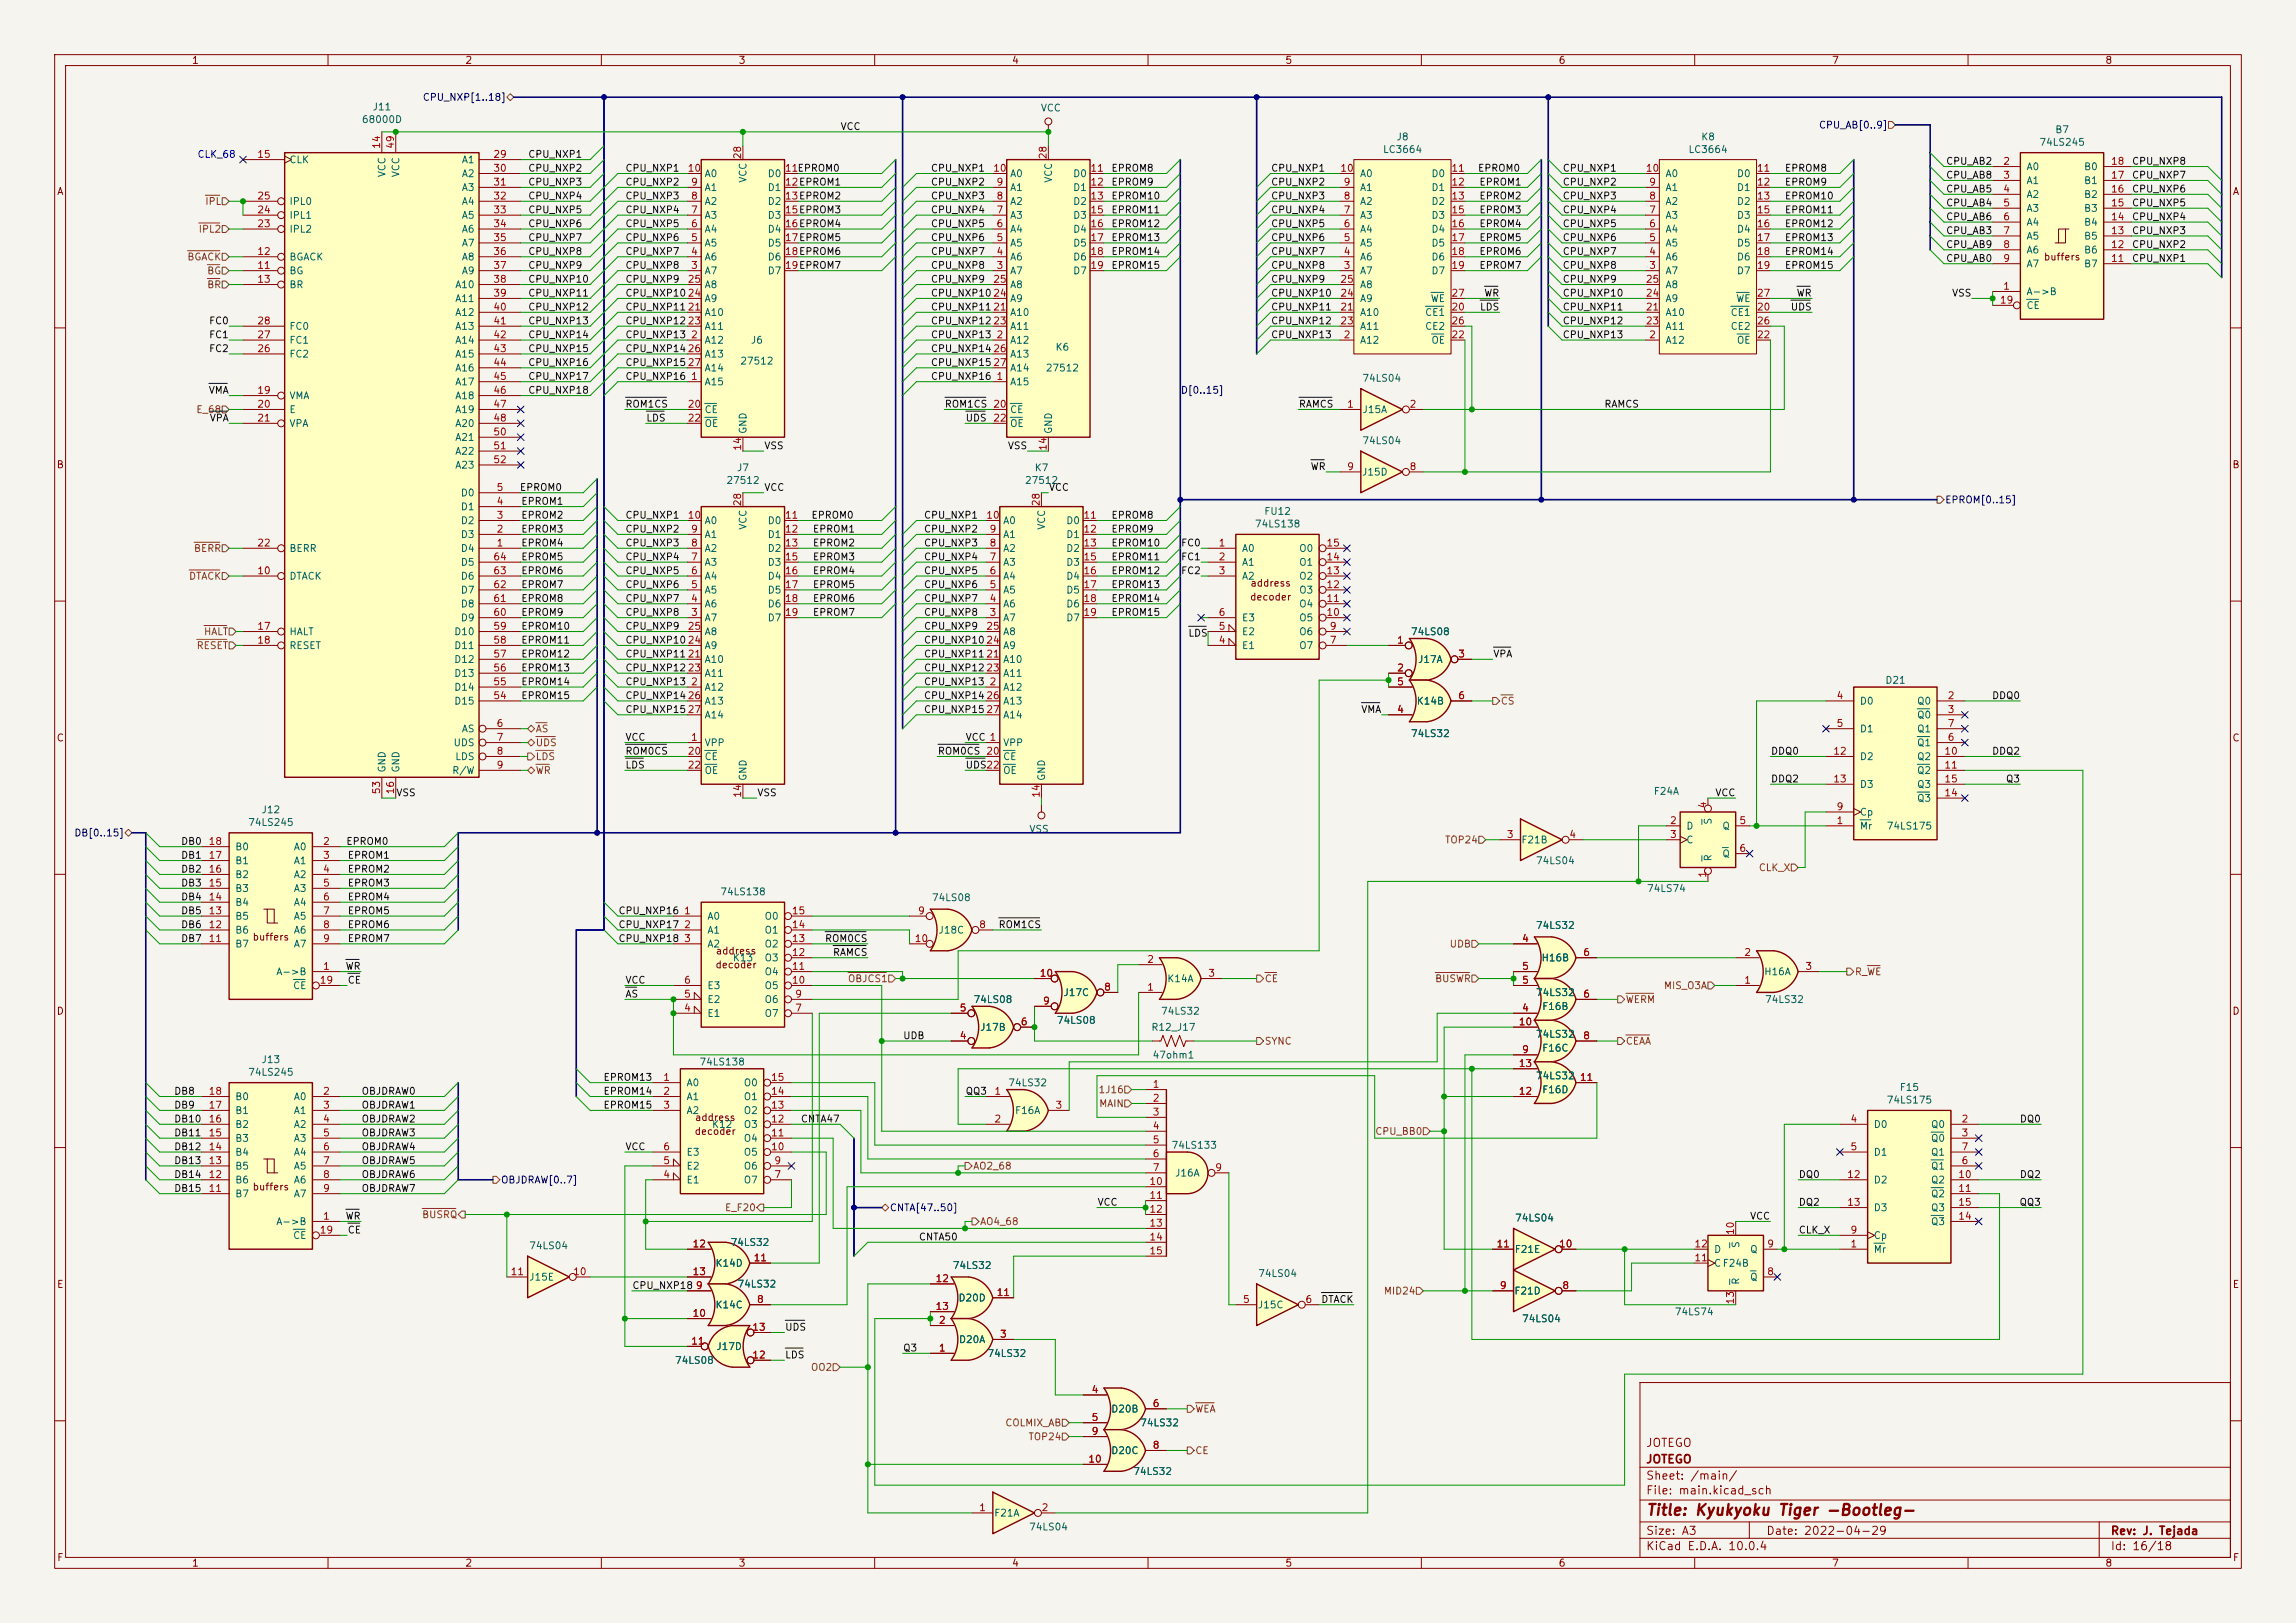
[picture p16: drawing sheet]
<svg xmlns="http://www.w3.org/2000/svg" width="420mm" height="297mm" viewBox="0 0 420 297" stroke-linecap="round" stroke-linejoin="round" font-family="sans-serif">
<defs><g id="words">
<text font-size="2" fill="#840000" x="301" y="277.8">Title: Kyukyoku Tiger -Bootleg-</text>
<g font-size="1.5" fill="#840000">
<text x="301" y="268.1">JOTEGO</text>
<text x="301" y="265.1">JOTEGO</text>
<text x="301" y="273.8">File: main.kicad_sch</text>
<text x="301" y="271.1">Sheet: /main/</text>
<text x="301" y="281.2">Size: A3</text>
<text x="323" y="281.2">Date: 2022-04-29</text>
<text x="386" y="281.2">Rev: J. Tejada</text>
<text x="301" y="284">KiCad E.D.A. 10.0.4</text>
<text x="386" y="284">Id: 16/18</text>
</g>
<g font-size="1.3" fill="#840000">
<text x="35" y="12">1</text>
<text x="85" y="12">2</text>
<text x="135" y="12">3</text>
<text x="185" y="12">4</text>
<text x="235" y="12">5</text>
<text x="285" y="12">6</text>
<text x="335" y="12">7</text>
<text x="385" y="12">8</text>
<text x="10.3" y="36">A</text>
<text x="408.3" y="36">A</text>
<text x="373.8" y="48">buffers</text>
<text x="10.3" y="86">B</text>
<text x="408.2" y="86">B</text>
<text x="228.6" y="107.7">address</text>
<text x="228.6" y="110.2">decoder</text>
<text x="10.3" y="136">C</text>
<text x="408.2" y="136">C</text>
<text x="46.1" y="172.4">buffers</text>
<text x="130.8" y="177.5">decoder</text>
<text x="130.8" y="175">address</text>
<text x="10.3" y="186">D</text>
<text x="408.2" y="186">D</text>
<text x="127" y="208">decoder</text>
<text x="127" y="205.4">address</text>
<text x="46.1" y="218.1">buffers</text>
<text x="10.3" y="236">E</text>
<text x="408.3" y="236">E</text>
<text x="10.3" y="286">F</text>
<text x="35" y="287">1</text>
<text x="85" y="287">2</text>
<text x="135" y="287">3</text>
<text x="185" y="287">4</text>
<text x="235" y="287">5</text>
<text x="285" y="287">6</text>
<text x="335" y="287">7</text>
<text x="385" y="287">8</text>
<text x="408.3" y="286">F</text>
</g>
<g font-size="1.3" fill="#006464">
<text x="66.1" y="22.8">68000D</text>
<text x="68.1" y="20.5">J11</text>
<text x="190.3" y="20.7">VCC</text>
<text x="252.9" y="28.3">LC3664</text>
<text x="255.3" y="26">J8</text>
<text x="308.8" y="28.3">LC3664</text>
<text x="311.1" y="26">K8</text>
<text x="372.9" y="27">74LS245</text>
<text x="375.8" y="24.7">B7</text>
<text x="52.8" y="30.2">CLK</text>
<text x="70.8" y="32.5" transform="rotate(-90 70.8 32.5)">VCC</text>
<text x="73.4" y="32.5" transform="rotate(-90 73.4 32.5)">VCC</text>
<text x="84.4" y="30.2">A1</text>
<text x="84.4" y="32.7">A2</text>
<text x="84.4" y="35.3">A3</text>
<text x="128.8" y="35.3">A1</text>
<text x="128.8" y="32.7">A0</text>
<text x="136.9" y="33.5" transform="rotate(-90 136.9 33.5)">VCC</text>
<text x="140.3" y="32.7">D0</text>
<text x="140.3" y="35.3">D1</text>
<text x="184.7" y="35.3">A1</text>
<text x="184.7" y="32.7">A0</text>
<text x="192.7" y="33.5" transform="rotate(-90 192.7 33.5)">VCC</text>
<text x="196.2" y="32.7">D0</text>
<text x="196.2" y="35.3">D1</text>
<text x="248.7" y="35.3">A1</text>
<text x="248.7" y="32.7">A0</text>
<text x="261.7" y="32.7">D0</text>
<text x="261.7" y="35.3">D1</text>
<text x="304.5" y="35.3">A1</text>
<text x="304.5" y="32.7">A0</text>
<text x="317.6" y="32.7">D0</text>
<text x="317.6" y="35.3">D1</text>
<text x="370.6" y="31.5">A0</text>
<text x="370.6" y="34">A1</text>
<text x="381.1" y="34">B1</text>
<text x="381.1" y="31.5">B0</text>
<text x="52.8" y="40.3">IPL1</text>
<text x="52.8" y="37.8">IPL0</text>
<text x="84.4" y="37.8">A4</text>
<text x="84.4" y="40.3">A5</text>
<text x="128.8" y="40.3">A3</text>
<text x="128.8" y="37.8">A2</text>
<text x="140.3" y="37.8">D2</text>
<text x="140.3" y="40.3">D3</text>
<text x="184.7" y="40.3">A3</text>
<text x="184.7" y="37.8">A2</text>
<text x="196.2" y="37.8">D2</text>
<text x="196.2" y="40.3">D3</text>
<text x="248.7" y="40.3">A3</text>
<text x="248.7" y="37.8">A2</text>
<text x="261.7" y="37.8">D2</text>
<text x="261.7" y="40.3">D3</text>
<text x="304.5" y="40.3">A3</text>
<text x="304.5" y="37.8">A2</text>
<text x="317.6" y="37.8">D2</text>
<text x="317.6" y="40.3">D3</text>
<text x="370.6" y="36.5">A2</text>
<text x="370.6" y="39.1">A3</text>
<text x="370.6" y="41.6">A4</text>
<text x="381.1" y="41.6">B4</text>
<text x="381.1" y="39.1">B3</text>
<text x="381.1" y="36.5">B2</text>
<text x="52.8" y="48">BGACK</text>
<text x="52.8" y="42.9">IPL2</text>
<text x="84.4" y="42.9">A6</text>
<text x="84.4" y="45.4">A7</text>
<text x="84.4" y="48">A8</text>
<text x="128.8" y="48">A6</text>
<text x="128.8" y="45.4">A5</text>
<text x="128.8" y="42.9">A4</text>
<text x="140.3" y="42.9">D4</text>
<text x="140.3" y="45.4">D5</text>
<text x="140.3" y="48">D6</text>
<text x="184.7" y="48">A6</text>
<text x="184.7" y="45.4">A5</text>
<text x="184.7" y="42.9">A4</text>
<text x="196.2" y="42.9">D4</text>
<text x="196.2" y="45.4">D5</text>
<text x="196.2" y="48">D6</text>
<text x="248.7" y="48">A6</text>
<text x="248.7" y="45.4">A5</text>
<text x="248.7" y="42.9">A4</text>
<text x="261.7" y="42.9">D4</text>
<text x="261.7" y="45.4">D5</text>
<text x="261.7" y="48">D6</text>
<text x="304.5" y="48">A6</text>
<text x="304.5" y="45.4">A5</text>
<text x="304.5" y="42.9">A4</text>
<text x="317.6" y="42.9">D4</text>
<text x="317.6" y="45.4">D5</text>
<text x="317.6" y="48">D6</text>
<text x="370.6" y="44.2">A5</text>
<text x="370.6" y="46.7">A6</text>
<text x="381.1" y="46.7">B6</text>
<text x="381.1" y="44.2">B5</text>
<text x="52.8" y="50.5">BG</text>
<text x="52.8" y="53">BR</text>
<text x="83.2" y="53">A10</text>
<text x="84.4" y="50.5">A9</text>
<text x="128.8" y="50.5">A7</text>
<text x="128.8" y="53">A8</text>
<text x="140.3" y="50.5">D7</text>
<text x="184.7" y="50.5">A7</text>
<text x="184.7" y="53">A8</text>
<text x="196.2" y="50.5">D7</text>
<text x="248.7" y="50.5">A7</text>
<text x="248.7" y="53">A8</text>
<text x="261.7" y="50.5">D7</text>
<text x="304.5" y="50.5">A7</text>
<text x="304.5" y="53">A8</text>
<text x="317.6" y="50.5">D7</text>
<text x="370.6" y="49.2">A7</text>
<text x="381.1" y="49.2">B7</text>
<text x="83.2" y="55.6">A11</text>
<text x="83.2" y="58.1">A12</text>
<text x="128.8" y="58.1">A10</text>
<text x="128.8" y="55.6">A9</text>
<text x="184.7" y="58.1">A10</text>
<text x="184.7" y="55.6">A9</text>
<text x="248.7" y="58.1">A10</text>
<text x="248.7" y="55.6">A9</text>
<text x="260.6" y="58.1">CE1</text>
<text x="261.6" y="55.6">WE</text>
<text x="304.5" y="58.1">A10</text>
<text x="304.5" y="55.6">A9</text>
<text x="316.5" y="58.1">CE1</text>
<text x="317.5" y="55.6">WE</text>
<text x="370.6" y="54.3">A-&gt;B</text>
<text x="370.6" y="56.9">CE</text>
<text x="52.8" y="65.7">FC2</text>
<text x="52.8" y="63.2">FC1</text>
<text x="52.8" y="60.7">FC0</text>
<text x="83.2" y="60.7">A13</text>
<text x="83.2" y="63.2">A14</text>
<text x="83.2" y="65.7">A15</text>
<text x="128.8" y="63.2">A12</text>
<text x="128.8" y="60.7">A11</text>
<text x="128.8" y="65.7">A13</text>
<text x="137.2" y="63.2">J6</text>
<text x="184.7" y="63.2">A12</text>
<text x="184.7" y="60.7">A11</text>
<text x="184.7" y="65.7">A13</text>
<text x="193" y="64.5">K6</text>
<text x="248.7" y="63.2">A12</text>
<text x="248.7" y="60.7">A11</text>
<text x="260.6" y="60.7">CE2</text>
<text x="261.7" y="63.2">OE</text>
<text x="304.5" y="63.2">A12</text>
<text x="304.5" y="60.7">A11</text>
<text x="316.5" y="60.7">CE2</text>
<text x="317.6" y="63.2">OE</text>
<text x="83.2" y="68.3">A16</text>
<text x="83.2" y="70.8">A17</text>
<text x="128.8" y="70.8">A15</text>
<text x="128.8" y="68.3">A14</text>
<text x="135.3" y="67">27512</text>
<text x="184.7" y="70.8">A15</text>
<text x="184.7" y="68.3">A14</text>
<text x="191.2" y="68.3">27512</text>
<text x="249.1" y="70.2">74LS04</text>
<text x="52.8" y="73.4">VMA</text>
<text x="52.8" y="75.9">E</text>
<text x="83.2" y="73.4">A18</text>
<text x="83.2" y="75.9">A19</text>
<text x="128.8" y="75.9">CE</text>
<text x="184.7" y="75.9">CE</text>
<text x="249.1" y="75.9">J15A</text>
<text x="52.8" y="78.4">VPA</text>
<text x="83.2" y="78.4">A20</text>
<text x="83.2" y="81">A21</text>
<text x="83.2" y="83.5">A22</text>
<text x="128.8" y="78.4">OE</text>
<text x="136.9" y="79.5" transform="rotate(-90 136.9 79.5)">GND</text>
<text x="184.7" y="78.4">OE</text>
<text x="192.7" y="79.5" transform="rotate(-90 192.7 79.5)">GND</text>
<text x="249.1" y="81.6">74LS04</text>
<text x="83.2" y="86.1">A23</text>
<text x="132.8" y="88.9">27512</text>
<text x="134.7" y="86.5">J7</text>
<text x="187.4" y="88.9">27512</text>
<text x="189.2" y="86.5">K7</text>
<text x="249" y="87.3">J15D</text>
<text x="84.2" y="93.7">D1</text>
<text x="84.2" y="91.1">D0</text>
<text x="231.2" y="94.5">FU12</text>
<text x="52.8" y="101.3">BERR</text>
<text x="84.2" y="101.3">D4</text>
<text x="84.2" y="98.8">D3</text>
<text x="84.2" y="96.2">D2</text>
<text x="128.8" y="101.3">A2</text>
<text x="128.8" y="98.8">A1</text>
<text x="128.8" y="96.2">A0</text>
<text x="136.9" y="97" transform="rotate(-90 136.9 97)">VCC</text>
<text x="140.3" y="96.2">D0</text>
<text x="140.3" y="98.8">D1</text>
<text x="140.3" y="101.3">D2</text>
<text x="183.4" y="101.3">A2</text>
<text x="183.4" y="98.8">A1</text>
<text x="183.4" y="96.2">A0</text>
<text x="191.5" y="97" transform="rotate(-90 191.5 97)">VCC</text>
<text x="194.9" y="96.2">D0</text>
<text x="194.9" y="98.8">D1</text>
<text x="194.9" y="101.3">D2</text>
<text x="227.1" y="101.3">A0</text>
<text x="229.4" y="96.8">74LS138</text>
<text x="237.5" y="101.3">O0</text>
<text x="52.8" y="106.4">DTACK</text>
<text x="84.2" y="106.4">D6</text>
<text x="84.2" y="103.8">D5</text>
<text x="128.8" y="106.4">A4</text>
<text x="128.8" y="103.8">A3</text>
<text x="140.3" y="103.8">D3</text>
<text x="140.3" y="106.4">D4</text>
<text x="183.4" y="106.4">A4</text>
<text x="183.4" y="103.8">A3</text>
<text x="194.9" y="103.8">D3</text>
<text x="194.9" y="106.4">D4</text>
<text x="227.1" y="103.8">A1</text>
<text x="227.1" y="106.4">A2</text>
<text x="237.5" y="106.4">O2</text>
<text x="237.5" y="103.8">O1</text>
<text x="84.2" y="111.5">D8</text>
<text x="84.2" y="108.9">D7</text>
<text x="128.8" y="111.5">A6</text>
<text x="128.8" y="108.9">A5</text>
<text x="140.3" y="108.9">D5</text>
<text x="140.3" y="111.5">D6</text>
<text x="183.4" y="111.5">A6</text>
<text x="183.4" y="108.9">A5</text>
<text x="194.9" y="108.9">D5</text>
<text x="194.9" y="111.5">D6</text>
<text x="237.5" y="111.5">O4</text>
<text x="237.5" y="108.9">O3</text>
<text x="52.8" y="116.5">HALT</text>
<text x="52.8" y="119.1">RESET</text>
<text x="83" y="119.1">D11</text>
<text x="83" y="116.5">D10</text>
<text x="84.2" y="114">D9</text>
<text x="128.8" y="114">A7</text>
<text x="128.8" y="119.1">A9</text>
<text x="128.8" y="116.5">A8</text>
<text x="140.3" y="114">D7</text>
<text x="183.4" y="114">A7</text>
<text x="183.4" y="119.1">A9</text>
<text x="183.4" y="116.5">A8</text>
<text x="194.9" y="114">D7</text>
<text x="227.1" y="119.1">E1</text>
<text x="227.1" y="116.5">E2</text>
<text x="227.1" y="114">E3</text>
<text x="237.5" y="119.1">O7</text>
<text x="237.5" y="116.5">O6</text>
<text x="237.5" y="114">O5</text>
<text x="258" y="116.5">74LS08</text>
<text x="83" y="124.2">D13</text>
<text x="83" y="121.6">D12</text>
<text x="128.8" y="121.6">A10</text>
<text x="128.8" y="124.2">A11</text>
<text x="183.4" y="121.6">A10</text>
<text x="183.4" y="124.2">A11</text>
<text x="259.3" y="121.6">J17A</text>
<text x="344.8" y="125.4">D21</text>
<text x="83" y="129.2">D15</text>
<text x="83" y="126.7">D14</text>
<text x="128.8" y="126.7">A12</text>
<text x="128.8" y="129.2">A13</text>
<text x="128.8" y="131.8">A14</text>
<text x="183.4" y="126.7">A12</text>
<text x="183.4" y="129.2">A13</text>
<text x="183.4" y="131.8">A14</text>
<text x="259" y="129.2">K14B</text>
<text x="340.1" y="129.2">D0</text>
<text x="350.6" y="129.2">Q0</text>
<text x="350.6" y="131.8">Q0</text>
<text x="82.9" y="136.9">UDS</text>
<text x="84.4" y="134.3">AS</text>
<text x="128.8" y="136.9">VPP</text>
<text x="183.4" y="136.9">VPP</text>
<text x="258" y="135.2">74LS32</text>
<text x="340.1" y="134.3">D1</text>
<text x="350.6" y="136.9">Q1</text>
<text x="350.6" y="134.3">Q1</text>
<text x="70.8" y="141.5" transform="rotate(-90 70.8 141.5)">GND</text>
<text x="73.4" y="141.5" transform="rotate(-90 73.4 141.5)">GND</text>
<text x="82.6" y="141.9">R/W</text>
<text x="83.2" y="139.4">LDS</text>
<text x="128.8" y="139.4">CE</text>
<text x="128.8" y="141.9">OE</text>
<text x="136.9" y="143" transform="rotate(-90 136.9 143)">GND</text>
<text x="183.4" y="139.4">CE</text>
<text x="183.4" y="141.9">OE</text>
<text x="191.5" y="143" transform="rotate(-90 191.5 143)">GND</text>
<text x="340.1" y="139.4">D2</text>
<text x="350.6" y="139.4">Q2</text>
<text x="350.6" y="141.9">Q2</text>
<text x="47.7" y="149.1">J12</text>
<text x="302.4" y="145.8">F24A</text>
<text x="340.1" y="149.6">Cp</text>
<text x="340.1" y="144.5">D3</text>
<text x="350.6" y="147">Q3</text>
<text x="350.6" y="144.5">Q3</text>
<text x="42.9" y="155.9">B0</text>
<text x="45.3" y="151.4">74LS245</text>
<text x="53.6" y="155.9">A0</text>
<text x="188.2" y="152.7">VSS</text>
<text x="278.2" y="154.6">F21B</text>
<text x="308.4" y="152.1">D</text>
<text x="308.4" y="154.6">C</text>
<text x="313.4" y="151" transform="rotate(-90 313.4 151)">S</text>
<text x="315" y="152.1">Q</text>
<text x="340.1" y="152.1">Mr</text>
<text x="345" y="152.1">74LS175</text>
<text x="42.9" y="161">B2</text>
<text x="42.9" y="158.5">B1</text>
<text x="53.6" y="158.5">A1</text>
<text x="53.6" y="161">A2</text>
<text x="280.8" y="158.5">74LS04</text>
<text x="313.4" y="157.7" transform="rotate(-90 313.4 157.7)">R</text>
<text x="315" y="157.2">Q</text>
<text x="42.9" y="166.1">B4</text>
<text x="42.9" y="163.5">B3</text>
<text x="53.6" y="163.5">A3</text>
<text x="53.6" y="166.1">A4</text>
<text x="131.6" y="164.1">74LS138</text>
<text x="170.4" y="165.2">74LS08</text>
<text x="301.2" y="163.5">74LS74</text>
<text x="42.9" y="173.7">B7</text>
<text x="42.9" y="171.2">B6</text>
<text x="42.9" y="168.6">B5</text>
<text x="53.6" y="168.6">A5</text>
<text x="53.6" y="171.2">A6</text>
<text x="53.6" y="173.7">A7</text>
<text x="129.3" y="168.6">A0</text>
<text x="129.3" y="171.2">A1</text>
<text x="129.3" y="173.7">A2</text>
<text x="139.8" y="173.7">O2</text>
<text x="139.8" y="171.2">O1</text>
<text x="139.8" y="168.6">O0</text>
<text x="171.6" y="171.2">J18C</text>
<text x="280.8" y="170.3">74LS32</text>
<text x="50.4" y="178.8">A-&gt;B</text>
<text x="133.9" y="176.2">K13</text>
<text x="139.8" y="178.8">O4</text>
<text x="139.8" y="176.2">O3</text>
<text x="281.9" y="176.2">H16B</text>
<text x="322.6" y="178.8">H16A</text>
<text x="53.5" y="181.3">CE</text>
<text x="129.3" y="183.9">E2</text>
<text x="129.3" y="181.3">E3</text>
<text x="139.8" y="183.9">O6</text>
<text x="139.8" y="181.3">O5</text>
<text x="178" y="183.9">74LS08</text>
<text x="194.4" y="182.6">J17C</text>
<text x="212.3" y="186">74LS32</text>
<text x="213.4" y="180">K14A</text>
<text x="280.8" y="182.6">74LS32</text>
<text x="282" y="185.1">F16B</text>
<text x="322.8" y="183.9">74LS32</text>
<text x="129.3" y="186.4">E1</text>
<text x="139.8" y="186.4">O7</text>
<text x="179.2" y="188.9">J17B</text>
<text x="193.2" y="187.7">74LS08</text>
<text x="210.5" y="188.9">R12_J17</text>
<text x="280.8" y="190.2">74LS32</text>
<text x="45.3" y="197.2">74LS245</text>
<text x="47.7" y="194.8">J13</text>
<text x="127.8" y="195.3">74LS138</text>
<text x="210.7" y="194">47ohm1</text>
<text x="280.8" y="197.8">74LS32</text>
<text x="282" y="192.7">F16C</text>
<text x="42.9" y="201.6">B0</text>
<text x="53.6" y="201.6">A0</text>
<text x="125.5" y="199.1">A0</text>
<text x="125.5" y="201.6">A1</text>
<text x="135.9" y="201.6">O1</text>
<text x="135.9" y="199.1">O0</text>
<text x="184.3" y="199.1">74LS32</text>
<text x="282" y="200.4">F16D</text>
<text x="345" y="202.2">74LS175</text>
<text x="347.4" y="199.9">F15</text>
<text x="42.9" y="209.3">B3</text>
<text x="42.9" y="206.7">B2</text>
<text x="42.9" y="204.2">B1</text>
<text x="53.6" y="204.2">A1</text>
<text x="53.6" y="206.7">A2</text>
<text x="53.6" y="209.3">A3</text>
<text x="125.5" y="204.2">A2</text>
<text x="130.1" y="206.7">K12</text>
<text x="135.9" y="209.3">O4</text>
<text x="135.9" y="206.7">O3</text>
<text x="135.9" y="204.2">O2</text>
<text x="185.6" y="204.2">F16A</text>
<text x="342.6" y="206.7">D0</text>
<text x="353.1" y="206.7">Q0</text>
<text x="353.1" y="209.3">Q0</text>
<text x="42.9" y="214.3">B5</text>
<text x="42.9" y="211.8">B4</text>
<text x="53.6" y="211.8">A4</text>
<text x="53.6" y="214.3">A5</text>
<text x="125.5" y="214.3">E2</text>
<text x="125.5" y="211.8">E3</text>
<text x="135.9" y="214.3">O6</text>
<text x="135.9" y="211.8">O5</text>
<text x="214.2" y="210.5">74LS133</text>
<text x="214.8" y="215.6">J16A</text>
<text x="342.6" y="211.8">D1</text>
<text x="353.1" y="214.3">Q1</text>
<text x="353.1" y="211.8">Q1</text>
<text x="42.9" y="219.4">B7</text>
<text x="42.9" y="216.9">B6</text>
<text x="53.6" y="216.9">A6</text>
<text x="53.6" y="219.4">A7</text>
<text x="125.5" y="216.9">E1</text>
<text x="135.9" y="216.9">O7</text>
<text x="342.6" y="216.9">D2</text>
<text x="342.6" y="222">D3</text>
<text x="353.1" y="216.9">Q2</text>
<text x="353.1" y="219.4">Q2</text>
<text x="353.1" y="222">Q3</text>
<text x="50.4" y="224.5">A-&gt;B</text>
<text x="53.5" y="227">CE</text>
<text x="277" y="223.8">74LS04</text>
<text x="342.6" y="227">Cp</text>
<text x="353.1" y="224.5">Q3</text>
<text x="96.7" y="228.9">74LS04</text>
<text x="130.8" y="232.1">K14D</text>
<text x="133.5" y="228.3">74LS32</text>
<text x="174.2" y="232.5">74LS32</text>
<text x="230" y="234">74LS04</text>
<text x="277" y="229.6">F21E</text>
<text x="313.4" y="232.1">CF24B</text>
<text x="313.4" y="229.6">D</text>
<text x="318.5" y="228.5" transform="rotate(-90 318.5 228.5)">S</text>
<text x="320" y="229.6">Q</text>
<text x="342.6" y="229.6">Mr</text>
<text x="96.7" y="234.7">J15E</text>
<text x="130.8" y="239.7">K14C</text>
<text x="134.8" y="235.9">74LS32</text>
<text x="175.2" y="238.5">D20D</text>
<text x="230" y="239.7">J15C</text>
<text x="276.9" y="237.2">F21D</text>
<text x="318.5" y="235.2" transform="rotate(-90 318.5 235.2)">R</text>
<text x="320" y="234.7">Q</text>
<text x="278.3" y="242.3">74LS04</text>
<text x="306.2" y="241">74LS74</text>
<text x="123.4" y="249.9">74LS08</text>
<text x="130.9" y="247.4">J17D</text>
<text x="175.3" y="246.1">D20A</text>
<text x="180.5" y="248.6">74LS32</text>
<text x="203.2" y="258.8">D20B</text>
<text x="208.5" y="261.3">74LS32</text>
<text x="203.2" y="266.4">D20C</text>
<text x="207.2" y="270.2">74LS32</text>
<text x="181.8" y="277.8">F21A</text>
<text x="188.1" y="280.4">74LS04</text>
</g>
<g font-size="1.3" fill="#000084">
<text x="77.2" y="18.8">CPU_NXP[1..18]</text>
<text x="332.6" y="23.8">CPU_AB[0..9]</text>
<text x="215.9" y="72.4">D[0..15]</text>
<text x="355.7" y="92.4">EPROM[0..15]</text>
<text x="13.5" y="153.4">DB[0..15]</text>
<text x="91.5" y="216.9">OBJDRAW[0..7]</text>
<text x="162.7" y="222">CNTA[47..50]</text>
</g>
<text font-size="1.3" fill="#0000c2" x="36" y="29.2">CLK_68</text>
<g font-size="1.3" fill="#a90000">
<text x="46.9" y="29.2">15</text>
<text x="69.8" y="27.3" transform="rotate(-90 69.8 27.3)">14</text>
<text x="72.4" y="27.3" transform="rotate(-90 72.4 27.3)">49</text>
<text x="90.1" y="29.2">29</text>
<text x="135.9" y="29.3" transform="rotate(-90 135.9 29.3)">28</text>
<text x="191.7" y="29.3" transform="rotate(-90 191.7 29.3)">28</text>
<text x="90.1" y="31.7">30</text>
<text x="90.1" y="34.3">31</text>
<text x="125.7" y="31.7">10</text>
<text x="126.3" y="34.3">9</text>
<text x="143.5" y="31.7">11EPROM0</text>
<text x="143.5" y="34.3">12EPROM1</text>
<text x="181.6" y="31.7">10</text>
<text x="182.2" y="34.3">9</text>
<text x="199.3" y="31.7">11</text>
<text x="199.3" y="34.3">12</text>
<text x="245.1" y="31.7">10</text>
<text x="245.7" y="34.3">9</text>
<text x="265.4" y="31.7">11</text>
<text x="265.4" y="34.3">12</text>
<text x="300.9" y="31.7">10</text>
<text x="301.6" y="34.3">9</text>
<text x="321.3" y="31.7">11</text>
<text x="321.3" y="34.3">12</text>
<text x="366.3" y="30.5">2</text>
<text x="366.3" y="33">3</text>
<text x="366.3" y="35.5">4</text>
<text x="386" y="35.5">16</text>
<text x="386" y="33">17</text>
<text x="386" y="30.5">18</text>
<text x="46.9" y="41.9">23</text>
<text x="46.9" y="39.3">24</text>
<text x="46.9" y="36.8">25</text>
<text x="90.1" y="36.8">32</text>
<text x="90.1" y="39.3">33</text>
<text x="90.1" y="41.9">34</text>
<text x="126.3" y="41.9">6</text>
<text x="126.3" y="39.3">7</text>
<text x="126.3" y="36.8">8</text>
<text x="143.5" y="36.8">13EPROM2</text>
<text x="143.5" y="39.3">15EPROM3</text>
<text x="143.5" y="41.9">16EPROM4</text>
<text x="182.2" y="41.9">6</text>
<text x="182.2" y="39.3">7</text>
<text x="182.2" y="36.8">8</text>
<text x="199.3" y="36.8">13</text>
<text x="199.3" y="39.3">15</text>
<text x="199.3" y="41.9">16</text>
<text x="245.7" y="41.9">6</text>
<text x="245.7" y="39.3">7</text>
<text x="245.7" y="36.8">8</text>
<text x="265.4" y="36.8">13</text>
<text x="265.4" y="39.3">15</text>
<text x="265.4" y="41.9">16</text>
<text x="301.6" y="41.9">6</text>
<text x="301.6" y="39.3">7</text>
<text x="301.6" y="36.8">8</text>
<text x="321.3" y="36.8">13</text>
<text x="321.3" y="39.3">15</text>
<text x="321.3" y="41.9">16</text>
<text x="366.3" y="38.1">5</text>
<text x="366.3" y="40.6">6</text>
<text x="386" y="40.6">14</text>
<text x="386" y="38.1">15</text>
<text x="46.9" y="47">12</text>
<text x="90.1" y="44.4">35</text>
<text x="90.1" y="47">36</text>
<text x="126.3" y="47">4</text>
<text x="126.3" y="44.4">5</text>
<text x="143.5" y="44.4">17EPROM5</text>
<text x="143.5" y="47">18EPROM6</text>
<text x="182.2" y="47">4</text>
<text x="182.2" y="44.4">5</text>
<text x="199.3" y="44.4">17</text>
<text x="199.3" y="47">18</text>
<text x="245.7" y="47">4</text>
<text x="245.7" y="44.4">5</text>
<text x="265.4" y="44.4">17</text>
<text x="265.4" y="47">18</text>
<text x="301.6" y="47">4</text>
<text x="301.6" y="44.4">5</text>
<text x="321.3" y="44.4">17</text>
<text x="321.3" y="47">18</text>
<text x="366.3" y="43.2">7</text>
<text x="366.3" y="45.7">8</text>
<text x="386" y="45.7">12</text>
<text x="386" y="43.2">13</text>
<text x="46.9" y="49.5">11</text>
<text x="46.9" y="52">13</text>
<text x="90.1" y="49.5">37</text>
<text x="90.1" y="52">38</text>
<text x="125.7" y="52">25</text>
<text x="126.3" y="49.5">3</text>
<text x="143.5" y="49.5">19EPROM7</text>
<text x="181.6" y="52">25</text>
<text x="182.2" y="49.5">3</text>
<text x="199.3" y="49.5">19</text>
<text x="245.1" y="52">25</text>
<text x="245.7" y="49.5">3</text>
<text x="265.4" y="49.5">19</text>
<text x="300.9" y="52">25</text>
<text x="301.6" y="49.5">3</text>
<text x="321.3" y="49.5">19</text>
<text x="366.3" y="53.3">1</text>
<text x="366.3" y="48.2">9</text>
<text x="386" y="48.2">11</text>
<text x="46.9" y="59.7">28</text>
<text x="90.1" y="54.6">39</text>
<text x="90.1" y="57.1">40</text>
<text x="90.1" y="59.7">41</text>
<text x="245.1" y="57.1">21</text>
<text x="245.1" y="59.7">23</text>
<text x="245.1" y="54.6">24</text>
<text x="265.4" y="57.1">20</text>
<text x="265.4" y="59.7">26</text>
<text x="265.4" y="54.6">27</text>
<text x="300.9" y="57.1">21</text>
<text x="300.9" y="59.7">23</text>
<text x="300.9" y="54.6">24</text>
<text x="321.3" y="57.1">20</text>
<text x="321.3" y="59.7">26</text>
<text x="321.3" y="54.6">27</text>
<text x="365.7" y="55.9">19</text>
<text x="46.9" y="64.7">26</text>
<text x="46.9" y="62.2">27</text>
<text x="90.1" y="62.2">42</text>
<text x="90.1" y="64.7">43</text>
<text x="126.3" y="62.2">2</text>
<text x="182.2" y="62.2">2</text>
<text x="245.7" y="62.2">2</text>
<text x="265.4" y="62.2">22</text>
<text x="301.6" y="62.2">2</text>
<text x="321.3" y="62.2">22</text>
<text x="90.1" y="67.3">44</text>
<text x="90.1" y="69.8">45</text>
<text x="126.3" y="69.8">1</text>
<text x="182.2" y="69.8">1</text>
<text x="46.9" y="72.4">19</text>
<text x="46.9" y="74.9">20</text>
<text x="46.9" y="77.4">21</text>
<text x="90.1" y="72.4">46</text>
<text x="90.1" y="74.9">47</text>
<text x="90.1" y="77.4">48</text>
<text x="125.7" y="74.9">20</text>
<text x="125.7" y="77.4">22</text>
<text x="181.6" y="74.9">20</text>
<text x="181.6" y="77.4">22</text>
<text x="246.3" y="74.9">1</text>
<text x="257.7" y="74.9">2</text>
<text x="90.1" y="80">50</text>
<text x="90.1" y="82.5">51</text>
<text x="135.9" y="82.6" transform="rotate(-90 135.9 82.6)">14</text>
<text x="191.7" y="82.6" transform="rotate(-90 191.7 82.6)">14</text>
<text x="90.1" y="85.1">52</text>
<text x="246.3" y="86.3">9</text>
<text x="257.7" y="86.3">8</text>
<text x="90.7" y="95.2">3</text>
<text x="90.7" y="92.7">4</text>
<text x="90.7" y="90.1">5</text>
<text x="125.7" y="95.2">10</text>
<text x="135.9" y="92.8" transform="rotate(-90 135.9 92.8)">28</text>
<text x="143.5" y="95.2">11</text>
<text x="180.3" y="95.2">10</text>
<text x="190.5" y="92.8" transform="rotate(-90 190.5 92.8)">28</text>
<text x="198.1" y="95.2">11</text>
<text x="46.9" y="100.3">22</text>
<text x="90.7" y="100.3">1</text>
<text x="90.7" y="97.8">2</text>
<text x="126.3" y="100.3">8</text>
<text x="126.3" y="97.8">9</text>
<text x="143.5" y="97.8">12</text>
<text x="143.5" y="100.3">13</text>
<text x="180.9" y="100.3">8</text>
<text x="180.9" y="97.8">9</text>
<text x="198.1" y="97.8">12</text>
<text x="198.1" y="100.3">13</text>
<text x="222.8" y="100.3">1</text>
<text x="242.5" y="100.3">15</text>
<text x="46.9" y="105.4">10</text>
<text x="90.1" y="107.9">62</text>
<text x="90.1" y="105.4">63</text>
<text x="90.1" y="102.8">64</text>
<text x="126.3" y="107.9">5</text>
<text x="126.3" y="105.4">6</text>
<text x="126.3" y="102.8">7</text>
<text x="143.5" y="102.8">15</text>
<text x="143.5" y="105.4">16</text>
<text x="143.5" y="107.9">17</text>
<text x="180.9" y="107.9">5</text>
<text x="180.9" y="105.4">6</text>
<text x="180.9" y="102.8">7</text>
<text x="198.1" y="102.8">15</text>
<text x="198.1" y="105.4">16</text>
<text x="198.1" y="107.9">17</text>
<text x="222.8" y="102.8">2</text>
<text x="222.8" y="105.4">3</text>
<text x="242.5" y="107.9">12</text>
<text x="242.5" y="105.4">13</text>
<text x="242.5" y="102.8">14</text>
<text x="90.1" y="113">60</text>
<text x="90.1" y="110.5">61</text>
<text x="126.3" y="113">3</text>
<text x="126.3" y="110.5">4</text>
<text x="143.5" y="110.5">18</text>
<text x="143.5" y="113">19</text>
<text x="180.9" y="113">3</text>
<text x="180.9" y="110.5">4</text>
<text x="198.1" y="110.5">18</text>
<text x="198.1" y="113">19</text>
<text x="222.8" y="113">6</text>
<text x="242.5" y="113">10</text>
<text x="242.5" y="110.5">11</text>
<text x="46.9" y="115.5">17</text>
<text x="46.9" y="118.1">18</text>
<text x="90.1" y="118.1">58</text>
<text x="90.1" y="115.5">59</text>
<text x="125.7" y="115.5">25</text>
<text x="180.3" y="115.5">25</text>
<text x="222.8" y="118.1">4</text>
<text x="222.8" y="115.5">5</text>
<text x="243.1" y="118.1">7</text>
<text x="243.1" y="115.5">9</text>
<text x="255.5" y="118.1">1</text>
<text x="90.1" y="125.7">55</text>
<text x="90.1" y="123.2">56</text>
<text x="90.1" y="120.6">57</text>
<text x="126.3" y="125.7">2</text>
<text x="180.9" y="125.7">2</text>
<text x="255.5" y="123.2">2</text>
<text x="255.5" y="125.7">5</text>
<text x="266.6" y="120.6">3</text>
<text x="90.1" y="128.2">54</text>
<text x="255.5" y="130.8">4</text>
<text x="266.6" y="128.2">6</text>
<text x="335.8" y="128.2">4</text>
<text x="356.2" y="128.2">2</text>
<text x="356.2" y="130.8">3</text>
<text x="90.7" y="133.3">6</text>
<text x="90.7" y="135.9">7</text>
<text x="126.3" y="135.9">1</text>
<text x="335.8" y="133.3">5</text>
<text x="356.2" y="135.9">6</text>
<text x="356.2" y="133.3">7</text>
<text x="90.7" y="138.4">8</text>
<text x="90.7" y="140.9">9</text>
<text x="125.7" y="138.4">20</text>
<text x="125.7" y="140.9">22</text>
<text x="180.3" y="138.4">20</text>
<text x="335.2" y="138.4">12</text>
<text x="335.2" y="143.5">13</text>
<text x="355.6" y="138.4">10</text>
<text x="355.6" y="140.9">11</text>
<text x="355.6" y="143.5">15</text>
<text x="69.8" y="145.5" transform="rotate(-90 69.8 145.5)">53</text>
<text x="72.4" y="145.5" transform="rotate(-90 72.4 145.5)">16</text>
<text x="135.9" y="146.1" transform="rotate(-90 135.9 146.1)">14</text>
<text x="190.5" y="146.1" transform="rotate(-90 190.5 146.1)">14</text>
<text x="312.4" y="148" transform="rotate(-90 312.4 148)">4</text>
<text x="335.8" y="148.6">9</text>
<text x="355.6" y="146">14</text>
<text x="38.1" y="154.9">18</text>
<text x="59" y="154.9">2</text>
<text x="275.5" y="153.6">3</text>
<text x="286.9" y="153.6">4</text>
<text x="305.4" y="151.1">2</text>
<text x="305.4" y="153.6">3</text>
<text x="318.1" y="151.1">5</text>
<text x="335.8" y="151.1">1</text>
<text x="38.1" y="160">16</text>
<text x="38.1" y="157.5">17</text>
<text x="59" y="157.5">3</text>
<text x="59" y="160">4</text>
<text x="312.4" y="160.7" transform="rotate(-90 312.4 160.7)">1</text>
<text x="318.1" y="156.2">6</text>
<text x="38.1" y="167.6">13</text>
<text x="38.1" y="165.1">14</text>
<text x="38.1" y="162.5">15</text>
<text x="59" y="162.5">5</text>
<text x="59" y="165.1">6</text>
<text x="59" y="167.6">7</text>
<text x="125" y="167.6">1</text>
<text x="144.7" y="167.6">15</text>
<text x="167.8" y="167.6">9</text>
<text x="38.1" y="172.7">11</text>
<text x="38.1" y="170.2">12</text>
<text x="59" y="170.2">8</text>
<text x="59" y="172.7">9</text>
<text x="125" y="170.2">2</text>
<text x="125" y="172.7">3</text>
<text x="144.7" y="172.7">13</text>
<text x="144.7" y="170.2">14</text>
<text x="167.2" y="172.7">10</text>
<text x="179" y="170.2">8</text>
<text x="278.3" y="172.7">4</text>
<text x="59" y="177.8">1</text>
<text x="144.7" y="177.8">11</text>
<text x="144.7" y="175.2">12</text>
<text x="190.1" y="179">10</text>
<text x="209.7" y="176.5">2</text>
<text x="220.9" y="179">3</text>
<text x="278.3" y="177.8">5</text>
<text x="289.5" y="175.2">6</text>
<text x="319" y="175.2">2</text>
<text x="330.1" y="177.8">3</text>
<text x="58.4" y="180.3">19</text>
<text x="125" y="185.4">4</text>
<text x="125" y="182.9">5</text>
<text x="125" y="180.3">6</text>
<text x="144.7" y="180.3">10</text>
<text x="145.3" y="185.4">7</text>
<text x="145.3" y="182.9">9</text>
<text x="175.4" y="185.4">5</text>
<text x="190.7" y="184.1">9</text>
<text x="201.9" y="181.6">8</text>
<text x="209.7" y="181.6">1</text>
<text x="278.3" y="185.4">4</text>
<text x="278.3" y="180.3">5</text>
<text x="289.5" y="182.9">6</text>
<text x="319" y="180.3">1</text>
<text x="175.4" y="190.5">4</text>
<text x="186.6" y="187.9">6</text>
<text x="277.7" y="187.9">10</text>
<text x="289.5" y="190.5">8</text>
<text x="277.7" y="195.6">13</text>
<text x="278.3" y="193">9</text>
<text x="38.1" y="203.2">17</text>
<text x="38.1" y="200.6">18</text>
<text x="59" y="200.6">2</text>
<text x="59" y="203.2">3</text>
<text x="121.2" y="198.1">1</text>
<text x="121.2" y="200.6">2</text>
<text x="121.2" y="203.2">3</text>
<text x="140.9" y="203.2">13</text>
<text x="140.9" y="200.6">14</text>
<text x="140.9" y="198.1">15</text>
<text x="181.8" y="200.6">1</text>
<text x="193" y="203.2">3</text>
<text x="210.7" y="199.4">1</text>
<text x="210.7" y="201.9">2</text>
<text x="277.7" y="200.6">12</text>
<text x="288.9" y="198.1">11</text>
<text x="38.1" y="208.3">15</text>
<text x="38.1" y="205.7">16</text>
<text x="59" y="205.7">4</text>
<text x="59" y="208.3">5</text>
<text x="140.9" y="208.3">11</text>
<text x="140.9" y="205.7">12</text>
<text x="181.8" y="205.7">2</text>
<text x="210.7" y="204.4">3</text>
<text x="210.7" y="207">4</text>
<text x="210.7" y="209.5">5</text>
<text x="338.4" y="205.7">4</text>
<text x="358.7" y="205.7">2</text>
<text x="358.7" y="208.3">3</text>
<text x="38.1" y="215.9">12</text>
<text x="38.1" y="213.3">13</text>
<text x="38.1" y="210.8">14</text>
<text x="59" y="210.8">6</text>
<text x="59" y="213.3">7</text>
<text x="59" y="215.9">8</text>
<text x="121.2" y="215.9">4</text>
<text x="121.2" y="213.3">5</text>
<text x="121.2" y="210.8">6</text>
<text x="140.9" y="210.8">10</text>
<text x="141.5" y="215.9">7</text>
<text x="141.5" y="213.3">9</text>
<text x="210.7" y="212.1">6</text>
<text x="210.7" y="214.6">7</text>
<text x="222.2" y="214.6">9</text>
<text x="337.8" y="215.9">12</text>
<text x="338.4" y="210.8">5</text>
<text x="358.1" y="215.9">10</text>
<text x="358.7" y="213.3">6</text>
<text x="358.7" y="210.8">7</text>
<text x="38.1" y="218.4">11</text>
<text x="59" y="218.4">9</text>
<text x="210.1" y="217.1">10</text>
<text x="210.1" y="219.7">11</text>
<text x="337.8" y="221">13</text>
<text x="358.1" y="218.4">11</text>
<text x="358.1" y="221">15</text>
<text x="58.4" y="226">19</text>
<text x="59" y="223.5">1</text>
<text x="210.1" y="222.2">12</text>
<text x="210.1" y="224.8">13</text>
<text x="210.1" y="227.3">14</text>
<text x="317.5" y="226.1" transform="rotate(-90 317.5 226.1)">10</text>
<text x="338.4" y="226">9</text>
<text x="358.1" y="223.5">14</text>
<text x="93.3" y="233.7">11</text>
<text x="104.7" y="233.7">10</text>
<text x="126.6" y="228.6">12</text>
<text x="126.6" y="233.7">13</text>
<text x="137.8" y="231.1">11</text>
<text x="210.1" y="229.8">15</text>
<text x="273.6" y="228.6">11</text>
<text x="285.1" y="228.6">10</text>
<text x="309.8" y="231.1">11</text>
<text x="309.8" y="228.6">12</text>
<text x="323.1" y="233.7">8</text>
<text x="323.1" y="228.6">9</text>
<text x="338.4" y="228.6">1</text>
<text x="127.2" y="236.2">9</text>
<text x="138.4" y="238.7">8</text>
<text x="171" y="234.9">12</text>
<text x="182.2" y="237.5">11</text>
<text x="227.3" y="238.7">5</text>
<text x="238.7" y="238.7">6</text>
<text x="274.2" y="236.2">9</text>
<text x="285.7" y="236.2">8</text>
<text x="317.5" y="238.8" transform="rotate(-90 317.5 238.8)">13</text>
<text x="126.6" y="241.3">10</text>
<text x="137.5" y="243.8">13</text>
<text x="171" y="240">13</text>
<text x="171.6" y="242.5">2</text>
<text x="182.8" y="245.1">3</text>
<text x="126.3" y="246.4">11</text>
<text x="137.5" y="248.9">12</text>
<text x="171.6" y="247.6">1</text>
<text x="199.6" y="255.2">4</text>
<text x="210.7" y="257.8">6</text>
<text x="199.6" y="260.3">5</text>
<text x="199.6" y="262.9">9</text>
<text x="199" y="267.9">10</text>
<text x="210.7" y="265.4">8</text>
<text x="179" y="276.8">1</text>
<text x="190.4" y="276.8">2</text>
</g>
<g font-size="1.3" fill="#0f0f0f">
<text x="96.5" y="29.2">CPU_NXP1</text>
<text x="153.6" y="24.1">VCC</text>
<text x="96.5" y="34.3">CPU_NXP3</text>
<text x="96.5" y="31.7">CPU_NXP2</text>
<text x="114.3" y="34.3">CPU_NXP2</text>
<text x="114.3" y="31.7">CPU_NXP1</text>
<text x="170.2" y="31.7">CPU_NXP1</text>
<text x="170.2" y="34.3">CPU_NXP2</text>
<text x="203.2" y="31.7">EPROM8</text>
<text x="203.2" y="34.3">EPROM9</text>
<text x="232.4" y="34.3">CPU_NXP2</text>
<text x="232.4" y="31.7">CPU_NXP1</text>
<text x="270.2" y="31.7">EPROM0</text>
<text x="270.5" y="34.3">EPROM1</text>
<text x="285.8" y="31.7">CPU_NXP1</text>
<text x="285.8" y="34.3">CPU_NXP2</text>
<text x="326.4" y="34.3">EPROM9</text>
<text x="326.4" y="31.7">EPROM8</text>
<text x="355.9" y="30.4">CPU_AB2</text>
<text x="355.9" y="35.5">CPU_AB5</text>
<text x="355.9" y="33">CPU_AB8</text>
<text x="389.9" y="35.5">CPU_NXP6</text>
<text x="389.9" y="30.4">CPU_NXP8</text>
<text x="389.9" y="33">CPU_NXP7</text>
<text x="96.5" y="36.8">CPU_NXP4</text>
<text x="96.5" y="41.9">CPU_NXP6</text>
<text x="96.5" y="39.3">CPU_NXP5</text>
<text x="114.3" y="41.9">CPU_NXP5</text>
<text x="114.3" y="36.8">CPU_NXP3</text>
<text x="114.3" y="39.3">CPU_NXP4</text>
<text x="170.2" y="39.3">CPU_NXP4</text>
<text x="170.2" y="36.8">CPU_NXP3</text>
<text x="170.2" y="41.9">CPU_NXP5</text>
<text x="203.2" y="41.9">EPROM12</text>
<text x="203.2" y="39.3">EPROM11</text>
<text x="203.2" y="36.8">EPROM10</text>
<text x="232.4" y="36.8">CPU_NXP3</text>
<text x="232.4" y="39.3">CPU_NXP4</text>
<text x="232.4" y="41.9">CPU_NXP5</text>
<text x="270.5" y="36.8">EPROM2</text>
<text x="270.5" y="41.9">EPROM4</text>
<text x="270.5" y="39.3">EPROM3</text>
<text x="285.8" y="36.8">CPU_NXP3</text>
<text x="285.8" y="39.3">CPU_NXP4</text>
<text x="285.8" y="41.9">CPU_NXP5</text>
<text x="326.4" y="36.8">EPROM10</text>
<text x="326.4" y="39.3">EPROM11</text>
<text x="326.4" y="41.9">EPROM12</text>
<text x="355.9" y="38.1">CPU_AB4</text>
<text x="355.9" y="40.6">CPU_AB6</text>
<text x="389.9" y="40.6">CPU_NXP4</text>
<text x="389.9" y="38.1">CPU_NXP5</text>
<text x="96.5" y="47">CPU_NXP8</text>
<text x="96.5" y="44.4">CPU_NXP7</text>
<text x="114.3" y="44.4">CPU_NXP6</text>
<text x="114.3" y="47">CPU_NXP7</text>
<text x="170.2" y="44.4">CPU_NXP6</text>
<text x="170.2" y="47">CPU_NXP7</text>
<text x="203.2" y="44.4">EPROM13</text>
<text x="203.2" y="47">EPROM14</text>
<text x="232.4" y="47">CPU_NXP7</text>
<text x="232.4" y="44.4">CPU_NXP6</text>
<text x="270.5" y="47">EPROM6</text>
<text x="270.5" y="44.4">EPROM5</text>
<text x="285.8" y="44.4">CPU_NXP6</text>
<text x="285.8" y="47">CPU_NXP7</text>
<text x="326.4" y="44.4">EPROM13</text>
<text x="326.4" y="47">EPROM14</text>
<text x="355.9" y="45.7">CPU_AB9</text>
<text x="355.9" y="43.1">CPU_AB3</text>
<text x="389.9" y="43.1">CPU_NXP3</text>
<text x="389.9" y="45.7">CPU_NXP2</text>
<text x="96.5" y="52">CPU_NXP10</text>
<text x="96.5" y="49.5">CPU_NXP9</text>
<text x="114.3" y="49.5">CPU_NXP8</text>
<text x="114.3" y="52">CPU_NXP9</text>
<text x="170.2" y="52">CPU_NXP9</text>
<text x="170.2" y="49.5">CPU_NXP8</text>
<text x="203.2" y="49.5">EPROM15</text>
<text x="232.4" y="49.5">CPU_NXP8</text>
<text x="232.4" y="52">CPU_NXP9</text>
<text x="270.5" y="49.5">EPROM7</text>
<text x="285.8" y="52">CPU_NXP9</text>
<text x="285.8" y="49.5">CPU_NXP8</text>
<text x="326.4" y="49.5">EPROM15</text>
<text x="355.9" y="48.2">CPU_AB0</text>
<text x="389.9" y="48.2">CPU_NXP1</text>
<text x="38.1" y="59.7">FC0</text>
<text x="96.5" y="57.1">CPU_NXP12</text>
<text x="96.5" y="54.6">CPU_NXP11</text>
<text x="96.5" y="59.7">CPU_NXP13</text>
<text x="114.3" y="54.6">CPU_NXP1024</text>
<text x="114.3" y="59.7">CPU_NXP1223</text>
<text x="114.3" y="57.1">CPU_NXP1121</text>
<text x="170.2" y="54.6">CPU_NXP1024</text>
<text x="170.2" y="57.1">CPU_NXP1121</text>
<text x="170.2" y="59.7">CPU_NXP1223</text>
<text x="232.4" y="59.7">CPU_NXP12</text>
<text x="232.4" y="54.6">CPU_NXP10</text>
<text x="232.4" y="57.1">CPU_NXP11</text>
<text x="270.6" y="57.1">LDS</text>
<text x="271.4" y="54.6">WR</text>
<text x="285.8" y="57.1">CPU_NXP11</text>
<text x="285.8" y="59.7">CPU_NXP12</text>
<text x="285.8" y="54.6">CPU_NXP10</text>
<text x="327.5" y="57.1">UDS</text>
<text x="328.5" y="54.6">WR</text>
<text x="357" y="54.6">VSS</text>
<text x="38.1" y="64.7">FC2</text>
<text x="38.1" y="62.2">FC1</text>
<text x="96.5" y="64.7">CPU_NXP15</text>
<text x="96.5" y="62.2">CPU_NXP14</text>
<text x="114.3" y="62.2">CPU_NXP13</text>
<text x="114.3" y="64.7">CPU_NXP1426</text>
<text x="170.2" y="62.2">CPU_NXP13</text>
<text x="170.2" y="64.7">CPU_NXP1426</text>
<text x="232.4" y="62.2">CPU_NXP13</text>
<text x="285.8" y="62.2">CPU_NXP13</text>
<text x="96.5" y="69.8">CPU_NXP17</text>
<text x="96.5" y="67.3">CPU_NXP16</text>
<text x="114.3" y="69.8">CPU_NXP16</text>
<text x="114.3" y="67.3">CPU_NXP1527</text>
<text x="170.2" y="69.8">CPU_NXP16</text>
<text x="170.2" y="67.3">CPU_NXP1527</text>
<text x="38.1" y="72.4">VMA</text>
<text x="38.3" y="77.4">VPA</text>
<text x="96.5" y="72.4">CPU_NXP18</text>
<text x="114.3" y="74.9">ROM1CS</text>
<text x="118.1" y="77.4">LDS</text>
<text x="172.7" y="74.9">ROM1CS</text>
<text x="176.5" y="77.4">UDS</text>
<text x="237.5" y="74.9">RAMCS</text>
<text x="293.4" y="74.9">RAMCS</text>
<text x="139.7" y="82.5">VSS</text>
<text x="184.2" y="82.5">VSS</text>
<text x="239.6" y="86.3">WR</text>
<text x="95" y="90.1">EPROM0</text>
<text x="95.2" y="92.7">EPROM1</text>
<text x="95.2" y="95.2">EPROM2</text>
<text x="114.3" y="95.2">CPU_NXP1</text>
<text x="139.7" y="90.1">VCC</text>
<text x="148.3" y="95.2">EPROM0</text>
<text x="168.9" y="95.2">CPU_NXP1</text>
<text x="191.8" y="90.1">VCC</text>
<text x="203.2" y="95.2">EPROM8</text>
<text x="95.2" y="97.8">EPROM3</text>
<text x="95.2" y="100.3">EPROM4</text>
<text x="114.3" y="100.3">CPU_NXP3</text>
<text x="114.3" y="97.8">CPU_NXP2</text>
<text x="148.6" y="100.3">EPROM2</text>
<text x="148.6" y="97.8">EPROM1</text>
<text x="168.9" y="100.3">CPU_NXP3</text>
<text x="168.9" y="97.8">CPU_NXP2</text>
<text x="203.2" y="100.3">EPROM10</text>
<text x="203.2" y="97.8">EPROM9</text>
<text x="215.9" y="100.3">FC0</text>
<text x="95.2" y="105.4">EPROM6</text>
<text x="95.2" y="107.9">EPROM7</text>
<text x="95.2" y="102.8">EPROM5</text>
<text x="114.3" y="102.8">CPU_NXP4</text>
<text x="114.3" y="105.4">CPU_NXP5</text>
<text x="114.3" y="107.9">CPU_NXP6</text>
<text x="148.6" y="105.4">EPROM4</text>
<text x="148.6" y="107.9">EPROM5</text>
<text x="148.6" y="102.8">EPROM3</text>
<text x="168.9" y="107.9">CPU_NXP6</text>
<text x="168.9" y="102.8">CPU_NXP4</text>
<text x="168.9" y="105.4">CPU_NXP5</text>
<text x="203.2" y="105.4">EPROM12</text>
<text x="203.2" y="102.8">EPROM11</text>
<text x="203.2" y="107.9">EPROM13</text>
<text x="215.9" y="102.8">FC1</text>
<text x="215.9" y="105.4">FC2</text>
<text x="95.2" y="113">EPROM9</text>
<text x="95.2" y="110.5">EPROM8</text>
<text x="114.3" y="110.5">CPU_NXP7</text>
<text x="114.3" y="113">CPU_NXP8</text>
<text x="148.6" y="110.5">EPROM6</text>
<text x="148.6" y="113">EPROM7</text>
<text x="168.9" y="113">CPU_NXP8</text>
<text x="168.9" y="110.5">CPU_NXP7</text>
<text x="203.2" y="113">EPROM15</text>
<text x="203.2" y="110.5">EPROM14</text>
<text x="95.2" y="118.1">EPROM11</text>
<text x="95.2" y="115.5">EPROM10</text>
<text x="114.3" y="115.5">CPU_NXP9</text>
<text x="114.3" y="118.1">CPU_NXP1024</text>
<text x="168.9" y="118.1">CPU_NXP1024</text>
<text x="168.9" y="115.5">CPU_NXP9</text>
<text x="217.3" y="116.8">LDS</text>
<text x="95.2" y="123.2">EPROM13</text>
<text x="95.2" y="120.6">EPROM12</text>
<text x="95.2" y="125.7">EPROM14</text>
<text x="114.3" y="125.7">CPU_NXP13</text>
<text x="114.3" y="123.2">CPU_NXP1223</text>
<text x="114.3" y="120.6">CPU_NXP1121</text>
<text x="168.9" y="123.2">CPU_NXP1223</text>
<text x="168.9" y="120.6">CPU_NXP1121</text>
<text x="168.9" y="125.7">CPU_NXP13</text>
<text x="273" y="120.6">VPA</text>
<text x="95.2" y="128.2">EPROM15</text>
<text x="114.3" y="128.2">CPU_NXP1426</text>
<text x="114.3" y="130.8">CPU_NXP1527</text>
<text x="168.9" y="130.8">CPU_NXP1527</text>
<text x="168.9" y="128.2">CPU_NXP1426</text>
<text x="248.9" y="130.8">VMA</text>
<text x="364.3" y="128.2">DDQ0</text>
<text x="114.3" y="135.9">VCC</text>
<text x="176.5" y="135.9">VCC 1</text>
<text x="114.3" y="138.4">ROM0CS</text>
<text x="114.3" y="140.9">LDS</text>
<text x="171.4" y="138.4">ROM0CS</text>
<text x="176.5" y="140.9">UDS22</text>
<text x="323.8" y="143.5">DDQ2</text>
<text x="323.8" y="138.4">DDQ0</text>
<text x="364.3" y="138.4">DDQ2</text>
<text x="366.8" y="143.5">Q3</text>
<text x="72.4" y="146">VSS</text>
<text x="138.4" y="146">VSS</text>
<text x="313.7" y="146">VCC</text>
<text x="33" y="154.9">DB0</text>
<text x="63.2" y="154.9">EPROM0</text>
<text x="33" y="160">DB2</text>
<text x="33" y="157.4">DB1</text>
<text x="63.5" y="157.4">EPROM1</text>
<text x="63.5" y="160">EPROM2</text>
<text x="33" y="165.1">DB4</text>
<text x="33" y="167.6">DB5</text>
<text x="33" y="162.5">DB3</text>
<text x="63.5" y="167.6">EPROM5</text>
<text x="63.5" y="165.1">EPROM4</text>
<text x="63.5" y="162.5">EPROM3</text>
<text x="113" y="167.6">CPU_NXP16</text>
<text x="33" y="170.1">DB6</text>
<text x="33" y="172.7">DB7</text>
<text x="63.5" y="170.1">EPROM6</text>
<text x="63.5" y="172.7">EPROM7</text>
<text x="113" y="170.1">CPU_NXP17</text>
<text x="113" y="172.7">CPU_NXP18</text>
<text x="150.8" y="172.7">ROM0CS</text>
<text x="182.6" y="170.1">ROM1CS</text>
<text x="63.1" y="177.8">WR</text>
<text x="152.3" y="175.2">RAMCS</text>
<text x="63.5" y="180.3">CE</text>
<text x="114.3" y="180.3">VCC</text>
<text x="114.3" y="182.8">AS</text>
<text x="165.1" y="190.5">UDB</text>
<text x="31.7" y="203.2">DB9</text>
<text x="31.7" y="200.6">DB8</text>
<text x="66" y="203.2">OBJDRAW1</text>
<text x="66" y="200.6">OBJDRAW0</text>
<text x="110.3" y="198.1">EPROM13</text>
<text x="110.3" y="203.2">EPROM15</text>
<text x="110.3" y="200.6">EPROM14</text>
<text x="176.5" y="200.6">QQ3</text>
<text x="31.7" y="208.2">DB11</text>
<text x="31.7" y="205.7">DB10</text>
<text x="66" y="208.2">OBJDRAW3</text>
<text x="66" y="205.7">OBJDRAW2</text>
<text x="146.4" y="205.7">CNTA47</text>
<text x="369.4" y="205.7">DQ0</text>
<text x="31.7" y="210.8">DB12</text>
<text x="31.7" y="213.3">DB13</text>
<text x="31.7" y="215.9">DB14</text>
<text x="66" y="215.9">OBJDRAW6</text>
<text x="66" y="210.8">OBJDRAW4</text>
<text x="66" y="213.3">OBJDRAW5</text>
<text x="114.3" y="210.8">VCC</text>
<text x="328.9" y="215.9">DQ0</text>
<text x="369.4" y="215.9">DQ2</text>
<text x="31.7" y="218.4">DB15</text>
<text x="66" y="218.4">OBJDRAW7</text>
<text x="200.7" y="220.9">VCC</text>
<text x="328.9" y="220.9">DQ2</text>
<text x="369.3" y="220.9">QQ3</text>
<text x="63.1" y="223.5">WR</text>
<text x="63.5" y="226">CE</text>
<text x="168" y="227.3">CNTA50</text>
<text x="320" y="223.5">VCC</text>
<text x="328.9" y="226">CLK_X</text>
<text x="115.6" y="236.2">CPU_NXP18</text>
<text x="241.6" y="238.7">DTACK</text>
<text x="143.5" y="243.8">UDS</text>
<text x="143.5" y="248.9">LDS</text>
<text x="165.1" y="247.6">Q3</text>
</g>
<g font-size="1.3" fill="#725600">
<text x="37.4" y="37.8">IPL</text>
<text x="34.2" y="48">BGACK</text>
<text x="36.2" y="42.9">IPL2</text>
<text x="37.8" y="53">BR</text>
<text x="37.8" y="50.5">BG</text>
<text x="35.8" y="75.9">E_68</text>
<text x="35.4" y="101.3">BERR</text>
<text x="34.5" y="106.4">DTACK</text>
<text x="35.9" y="119.1">RESET</text>
<text x="37.2" y="116.5">HALT</text>
<text x="274.4" y="129.2">CS</text>
<text x="97.9" y="136.9">UDS</text>
<text x="97.9" y="134.3">AS</text>
<text x="97.9" y="141.9">WR</text>
<text x="97.9" y="139.4">LDS</text>
<text x="264.2" y="154.6">TOP24</text>
<text x="321.6" y="159.7">CLK_X</text>
<text x="265.1" y="173.7">UDB</text>
<text x="339.2" y="178.8">R_WE</text>
<text x="155" y="180">OBJCS1</text>
<text x="231.2" y="180">CE</text>
<text x="262.4" y="180">BUSWR</text>
<text x="297.3" y="183.9">WERM</text>
<text x="304.3" y="181.3">MIS_O3A</text>
<text x="231.2" y="191.5">SYNC</text>
<text x="297.3" y="191.5">CEAA</text>
<text x="200.8" y="200.4">1J16</text>
<text x="201" y="202.9">MAIN</text>
<text x="251.5" y="208">CPU_BB0</text>
<text x="177.9" y="214.3">AO2_68</text>
<text x="132.5" y="222">E_F20</text>
<text x="77.1" y="223.2">BUSRQ</text>
<text x="179.2" y="224.5">AO4_68</text>
<text x="253" y="237.2">MID24</text>
<text x="148.2" y="251.2">OO2</text>
<text x="183.8" y="261.3">COLMIX_AB</text>
<text x="188" y="263.9">TOP24</text>
<text x="218.5" y="258.8">WEA</text>
<text x="218.5" y="266.4">CE</text>
</g>
</g></defs>
<path d="M0 0h420v297h-420z" fill="#f5f4ef" stroke="#f5f4ef" stroke-width=".18"/>
<g fill="none" stroke="#840000" stroke-width=".18">
<path d="M10 10h400v277h-400zM12 12h396v273h-396zM60 10v2M110 10v2M160 10v2M210 10v2M260 10v2M310 10v2M360 10v2M191.8 22.9v1.2M10 60h2M408 60h2"/>
<path d="M10 110h2M408 110h2M10 160h2M408 160h2M10 210h2M408 210h2M300 253h108v32h-108zM10 260h2M300 278.5h108M300 274.5h108M300 268.5h108M320 278.5v3"/>
<path d="M384 278.5v6.5M408 260h2M60 285v2M110 285v2M160 285v2M210 285v2M260 285v2M300 281.5h108M310 285v2M360 285v2"/>
<circle cx="191.8" cy="22.2" r=".63"/>
</g>
<path d="M52.1 27.9h35.5v114.3h-35.5z" fill="#ffffc2"/>
<path d="M52.1 27.9h35.5v114.3h-35.5z" fill="none" stroke="#840000" stroke-width=".25"/>
<g fill="none" stroke="#840000" stroke-width=".18">
<path d="M44.4 29.2h7.7M44.4 39.4h6.4M44.4 36.8h6.4M52.1 28.6l1.2 .6-1.2 .6M69.8 24.1v3.8M72.4 24.1v3.8M87.6 29.2h7.6M87.6 39.4h7.6M87.6 36.8h7.6M87.6 31.8h7.6M87.6 34.3h7.6M44.4 49.5h6.4"/>
<path d="M44.4 47h6.4M44.4 52.1h6.4M44.4 41.9h6.4M44.4 59.7h7.7M87.6 49.5h7.6M87.6 47h7.6M87.6 52.1h7.6M87.6 41.9h7.6M87.6 59.7h7.6M87.6 44.5h7.6M87.6 54.6h7.6M87.6 57.2h7.6"/>
<path d="M44.4 72.4h6.4M44.4 74.9h7.7M44.4 77.5h6.4M44.4 64.8h7.7M44.4 62.2h7.7M87.6 72.4h7.6M87.6 74.9h7.6M87.6 77.5h7.6M87.6 64.8h7.6M87.6 62.2h7.6M87.6 67.3h7.6M87.6 69.9h7.6"/>
<path d="M87.6 97.8h7.6M87.6 95.3h7.6M87.6 92.7h7.6M87.6 90.2h7.6M87.6 80h7.6M87.6 82.6h7.6M87.6 85.1h7.6M44.4 100.3h6.4M44.4 105.4h6.4M44.4 115.6h6.4M44.4 118.1h6.4M87.6 100.3h7.6"/>
<path d="M87.6 105.4h7.6M87.6 115.6h7.6M87.6 118.1h7.6M87.6 113h7.6M87.6 110.5h7.6M87.6 108h7.6M87.6 102.9h7.6M87.6 128.3h7.6M87.6 125.7h7.6M87.6 123.2h7.6M87.6 120.7h7.6M88.9 133.4h6.3"/>
<path d="M88.9 135.9h6.3M88.9 138.4h6.3M69.8 142.2v3.9M72.4 142.2v3.9M87.6 141h7.6"/>
<circle cx="51.4" cy="36.8" r=".63"/>
<circle cx="51.4" cy="39.4" r=".63"/>
<circle cx="51.4" cy="52.1" r=".63"/>
<circle cx="51.4" cy="47" r=".63"/>
<circle cx="51.4" cy="49.5" r=".63"/>
<circle cx="51.4" cy="41.9" r=".63"/>
<circle cx="51.4" cy="77.5" r=".63"/>
<circle cx="51.4" cy="72.4" r=".63"/>
<circle cx="51.4" cy="115.6" r=".63"/>
<circle cx="51.4" cy="105.4" r=".63"/>
<circle cx="51.4" cy="100.3" r=".63"/>
<circle cx="51.4" cy="118.1" r=".63"/>
<circle cx="88.3" cy="135.9" r=".63"/>
<circle cx="88.3" cy="133.3" r=".63"/>
<circle cx="88.3" cy="138.4" r=".63"/>
</g>
<path d="M276.9 224.8l7.6 3.8-7.6 3.8z" fill="#ffffc2"/>
<path d="M276.9 224.8l7.6 3.8-7.6 3.8z" fill="none" stroke="#840000" stroke-width=".25"/>
<g fill="none" stroke="#840000" stroke-width=".18">
<path d="M273 228.6h3.9M285.7 228.6h2.6"/>
<circle cx="285.1" cy="228.6" r=".63"/>
</g>
<path d="M276.9 232.4l7.6 3.8-7.6 3.8z" fill="#ffffc2"/>
<path d="M276.9 232.4l7.6 3.8-7.6 3.8z" fill="none" stroke="#840000" stroke-width=".25"/>
<g fill="none" stroke="#840000" stroke-width=".18">
<path d="M273 236.2h3.9M285.7 236.2h2.6"/>
<circle cx="285.1" cy="236.2" r=".63"/>
</g>
<path d="M212.1 175.3h3.2M212.1 182.9h3.2" fill="none" stroke="#ffffc2" stroke-width=".18"/>
<g fill="#ffffc2" stroke="#ffffc2" stroke-width=".18">
<path d="M215.3 175.3a5.2 5.2 0 0 1 4.4 3.8l-5 1.3z"/>
<path d="M214.7 177.8l5 1.3a5.1 5.1 0 0 1-4.4 3.8z"/>
</g>
<path d="M212.1 175.3h3.2v7.6h-3.2a6.6 6.6 0 0 0 0-7.6z" fill="#ffffc2"/>
<path d="M215.3 175.3h-3.2a6.6 6.6 0 0 1 0 7.6h3.2M215.3 175.3a5.2 5.2 0 0 1 4.4 3.8 5.2 5.2 0 0 1-4.4 3.8" fill="none" stroke="#840000" stroke-width=".25"/>
<path d="M208.3 176.5h4.3M219.7 179.1h3.8M208.3 181.6h4.3" fill="none" stroke="#840000" stroke-width=".18"/>
<path d="M339.1 125.7h15.2v28h-15.2z" fill="#ffffc2"/>
<path d="M339.1 125.7h15.2v28h-15.2z" fill="none" stroke="#840000" stroke-width=".25"/>
<g fill="none" stroke="#840000" stroke-width=".18">
<path d="M334 128.3h5.1M334 133.4h5.1M334 138.4h5.1M354.3 128.3h5.1M354.3 130.8h5.1M354.3 133.4h5.1M354.3 135.9h5.1M354.3 138.4h5.1M334 151.1h5.1M334 148.6h5.1M334 143.5h5.1M339.1 148l1.3 .6-1.3 .6"/>
<path d="M354.3 141h5.1M354.3 143.5h5.1M354.3 146.1h5.1"/>
</g>
<path d="M350.7 129.7h2.3M350.7 134.8h2.3M350.7 139.9h2.3M340.2 150h2M350.7 144.9h2.3" fill="none" stroke="#006464" stroke-width=".18"/>
<path d="M229.9 234.9l7.6 3.9-7.6 3.8z" fill="#ffffc2"/>
<path d="M229.9 234.9l7.6 3.9-7.6 3.8z" fill="none" stroke="#840000" stroke-width=".25"/>
<g fill="none" stroke="#840000" stroke-width=".18">
<path d="M226.1 238.8h3.8M238.8 238.8h2.5"/>
<circle cx="238.1" cy="238.8" r=".63"/>
</g>
<path d="M217.2 210.8a3.8 3.8 0 0 1 3.8 3.8 3.8 3.8 0 0 1-3.8 3.8z" fill="#ffffc2" stroke="#ffffc2" stroke-width=".18"/>
<path d="M213.4 210.8h3.8v7.6h-3.8z" fill="#ffffc2"/>
<path d="M213.4 199.4v30.5M213.4 210.8h3.8a3.8 3.8 0 0 1 3.8 3.8 3.8 3.8 0 0 1-3.8 3.8h-3.8z" fill="none" stroke="#840000" stroke-width=".25"/>
<g fill="none" stroke="#840000" stroke-width=".18">
<path d="M209.5 199.4h3.9M210.8 190.5h1.5l.4-1 .8 2 .7-2 .8 2 .8-2 .7 2 .4-1h1.5M209.5 201.9h3.9M209.5 204.5h3.9M209.5 207h3.9M209.5 209.6h3.9M209.5 212.1h3.9M209.5 214.6h3.9M209.5 217.2h3.9M209.5 219.7h3.9M222.2 214.6h2.6M209.5 222.2h3.9"/>
<path d="M209.5 224.8h3.9M209.5 227.3h3.9M209.5 229.9h3.9"/>
<circle cx="221.6" cy="214.6" r=".63"/>
</g>
<path d="M280.7 194.3h3.1M280.7 186.7h3.1" fill="none" stroke="#ffffc2" stroke-width=".18"/>
<g fill="#ffffc2" stroke="#ffffc2" stroke-width=".18">
<path d="M283.9 186.7a5.2 5.2 0 0 1 4.4 3.8l-5 1.4z"/>
<path d="M283.3 189.2l5 1.3a5.1 5.1 0 0 1-4.4 3.8z"/>
</g>
<path d="M280.7 186.7h3.1v7.6h-3.1a6.6 6.6 0 0 0 0-7.6z" fill="#ffffc2"/>
<path d="M280.7 186.7h3.1a5.2 5.2 0 0 1 4.5 3.8 5.2 5.2 0 0 1-4.4 3.8h-3.2a6.6 6.6 0 0 0 0-7.6z" fill="none" stroke="#840000" stroke-width=".25"/>
<path d="M276.9 193h4.3M276.9 188h4.3M288.3 190.5h3.8" fill="none" stroke="#840000" stroke-width=".18"/>
<path d="M280.7 171.5h3.1M280.7 179.1h3.1" fill="none" stroke="#ffffc2" stroke-width=".18"/>
<g fill="#ffffc2" stroke="#ffffc2" stroke-width=".18">
<path d="M283.3 173.9l5 1.4a5.2 5.2 0 0 1-4.4 3.8z"/>
<path d="M283.9 171.5a5.1 5.1 0 0 1 4.4 3.8l-5 1.3z"/>
</g>
<path d="M280.7 171.5h3.1v7.6h-3.1a6.7 6.7 0 0 0 0-7.6z" fill="#ffffc2"/>
<path d="M280.7 171.5h3.1a5.1 5.1 0 0 1 4.5 3.8 5.2 5.2 0 0 1-4.4 3.8h-3.2a6.6 6.6 0 0 0 0-7.6z" fill="none" stroke="#840000" stroke-width=".25"/>
<path d="M276.9 172.7h4.3M276.9 177.8h4.3M288.3 175.3h3.8" fill="none" stroke="#840000" stroke-width=".18"/>
<path d="M280.7 179.1h3.1M280.7 186.7h3.1" fill="none" stroke="#ffffc2" stroke-width=".18"/>
<g fill="#ffffc2" stroke="#ffffc2" stroke-width=".18">
<path d="M283.9 179.1a5.2 5.2 0 0 1 4.4 3.8l-5 1.3z"/>
<path d="M283.3 181.6l5 1.3a5.1 5.1 0 0 1-4.4 3.8z"/>
</g>
<path d="M280.7 179.1h3.1v7.6h-3.1a6.6 6.6 0 0 0 0-7.6z" fill="#ffffc2"/>
<path d="M280.7 179.1h3.1a5.2 5.2 0 0 1 4.5 3.8 5.2 5.2 0 0 1-4.4 3.8h-3.2a6.6 6.6 0 0 0 0-7.6z" fill="none" stroke="#840000" stroke-width=".25"/>
<path d="M276.9 185.4h4.3M276.9 180.3h4.3M288.3 182.9h3.8" fill="none" stroke="#840000" stroke-width=".18"/>
<path d="M280.7 194.3h3.1M280.7 201.9h3.1" fill="none" stroke="#ffffc2" stroke-width=".18"/>
<g fill="#ffffc2" stroke="#ffffc2" stroke-width=".18">
<path d="M283.9 194.3a5.2 5.2 0 0 1 4.4 3.8l-5 1.4z"/>
<path d="M283.3 196.8l5 1.3a5.1 5.1 0 0 1-4.4 3.8z"/>
</g>
<path d="M280.7 194.3h3.1v7.6h-3.1a6.6 6.6 0 0 0 0-7.6z" fill="#ffffc2"/>
<path d="M280.7 194.3h3.1a5.2 5.2 0 0 1 4.5 3.8 5.2 5.2 0 0 1-4.4 3.8h-3.2a6.6 6.6 0 0 0 0-7.6z" fill="none" stroke="#840000" stroke-width=".25"/>
<path d="M276.9 195.6h4.3M288.3 198.1h3.8M276.9 200.7h4.3" fill="none" stroke="#840000" stroke-width=".18"/>
<path d="M128.3 165.1h15.2v22.9h-15.2z" fill="#ffffc2"/>
<path d="M128.3 165.1h15.2v22.9h-15.2z" fill="none" stroke="#840000" stroke-width=".25"/>
<g fill="none" stroke="#840000" stroke-width=".18">
<path d="M123.2 167.6h5.1M123.2 170.2h5.1M123.2 172.7h5.1M144.8 167.6h3.8M144.8 170.2h3.8M144.8 172.7h3.8M144.8 177.8h3.8M144.8 175.3h3.8M123.2 185.4h5.1l-1.3-1.2v1.2M123.2 182.9h5.1l-1.3-1.3v1.3M123.2 180.3h5.1M144.8 185.4h3.8"/>
<path d="M144.8 182.9h3.8M144.8 180.3h3.8"/>
<circle cx="144.1" cy="170.2" r=".63"/>
<circle cx="144.1" cy="175.3" r=".63"/>
<circle cx="144.1" cy="167.6" r=".63"/>
<circle cx="144.1" cy="172.7" r=".63"/>
<circle cx="144.1" cy="177.8" r=".63"/>
<circle cx="144.1" cy="185.4" r=".63"/>
<circle cx="144.1" cy="182.9" r=".63"/>
<circle cx="144.1" cy="180.3" r=".63"/>
</g>
<path d="M96.5 229.9l7.6 3.8-7.6 3.8z" fill="#ffffc2"/>
<path d="M96.5 229.9l7.6 3.8-7.6 3.8z" fill="none" stroke="#840000" stroke-width=".25"/>
<g fill="none" stroke="#840000" stroke-width=".18">
<path d="M92.7 233.7h3.8M105.4 233.7h2.5"/>
<circle cx="104.8" cy="233.7" r=".63"/>
</g>
<path d="M174 233.7h3.2M174 241.3h3.2" fill="none" stroke="#ffffc2" stroke-width=".18"/>
<g fill="#ffffc2" stroke="#ffffc2" stroke-width=".18">
<path d="M176.6 236.1l5 1.4a5.2 5.2 0 0 1-4.4 3.8z"/>
<path d="M177.2 233.7a5.1 5.1 0 0 1 4.4 3.8l-5 1.3z"/>
</g>
<path d="M174 233.7h3.2v7.6h-3.2a6.7 6.7 0 0 0 0-7.6z" fill="#ffffc2"/>
<path d="M177.2 233.7h-3.2a6.6 6.6 0 0 1 0 7.6h3.2M177.2 233.7a5.2 5.2 0 0 1 4.4 3.8 5.2 5.2 0 0 1-4.4 3.8" fill="none" stroke="#840000" stroke-width=".25"/>
<path d="M170.2 234.9h4.3M181.6 237.5h3.8M170.2 240h4.3" fill="none" stroke="#840000" stroke-width=".18"/>
<path d="M247.6 29.2h17.8v35.6h-17.8z" fill="#ffffc2"/>
<g fill="none" stroke="#840000" stroke-width=".18">
<path d="M245.1 39.4h2.5M245.1 36.8h2.5M245.1 34.3h2.5M245.1 31.8h2.5M247.6 29.2h17.8v35.6h-17.8zM265.4 39.4h2.6M265.4 36.8h2.6M265.4 34.3h2.6M265.4 31.8h2.6M245.1 49.5h2.5M245.1 47h2.5M245.1 44.5h2.5"/>
<path d="M245.1 41.9h2.5M245.1 57.2h2.5M245.1 59.7h2.5M245.1 54.6h2.5M245.1 52.1h2.5M265.4 49.5h2.6M265.4 47h2.6M265.4 44.5h2.6M265.4 41.9h2.6M265.4 57.2h2.6M265.4 59.7h2.6M265.4 54.6h2.6"/>
<path d="M245.1 62.2h2.5M265.4 62.2h2.6"/>
</g>
<path d="M260.7 56h3.4M261.7 53.5h2.4M261.9 61.1h2.2" fill="none" stroke="#006464" stroke-width=".18"/>
<path d="M312.4 226.1h10.2v10.1h-10.2z" fill="#ffffc2"/>
<path d="M312.4 226.1h10.2v10.1h-10.2z" fill="none" stroke="#840000" stroke-width=".25"/>
<path d="M309.9 228.6h2.5M309.9 231.1h2.5M312.4 230.5l1.3 .6-1.3 .7M317.5 223.5v2.6M317.5 236.2v2.6M322.6 233.7h2.5M322.6 228.6h2.5" fill="none" stroke="#840000" stroke-width=".18"/>
<path d="M316.4 227.4v1M316.4 234.1v1M320.2 232.6h1" fill="none" stroke="#006464" stroke-width=".18"/>
<path d="M369.6 27.9h15.2v30.5h-15.2z" fill="#ffffc2"/>
<g fill="none" stroke="#840000" stroke-width=".18">
<path d="M364.5 30.5h5.1M364.5 33h5.1M364.5 35.6h5.1M364.5 38.1h5.1M384.8 30.5h5.1M384.8 33h5.1M384.8 35.6h5.1M384.8 38.1h5.1M364.5 53.3h5.1M364.5 40.6h5.1M364.5 43.2h5.1M364.5 45.7h5.1"/>
<path d="M364.5 48.3h5.1M364.5 55.9h3.8M377.8 41.9h-1.2v2.6M378.5 41.9h-.7v2.6h-1.9M384.8 40.6h5.1M384.8 43.2h5.1M384.8 45.7h5.1M384.8 48.3h5.1"/>
<circle cx="368.9" cy="55.9" r=".63"/>
</g>
<path d="M369.6 27.9h15.2v30.5h-15.2z" fill="none" stroke="#840000" stroke-width=".25"/>
<path d="M370.7 54.8h2.2" fill="none" stroke="#006464" stroke-width=".18"/>
<path d="M341.6 203.2h15.3v27.9h-15.3z" fill="#ffffc2"/>
<path d="M341.6 203.2h15.3v27.9h-15.3z" fill="none" stroke="#840000" stroke-width=".25"/>
<g fill="none" stroke="#840000" stroke-width=".18">
<path d="M336.5 205.7h5.1M336.5 210.8h5.1M336.5 215.9h5.1M356.9 205.7h5M356.9 208.3h5M356.9 210.8h5M356.9 213.4h5M356.9 215.9h5M356.9 218.4h5M336.5 228.6h5.1M336.5 226.1h5.1M336.5 221h5.1"/>
<path d="M341.6 225.4l1.3 .7-1.3 .6M356.9 221h5M356.9 223.5h5"/>
</g>
<path d="M353.2 207.2h2.3M353.2 212.3h2.3M353.2 217.3h2.3M342.8 227.5h2M353.2 222.4h2.3" fill="none" stroke="#006464" stroke-width=".18"/>
<path d="M174 248.9h3.2M174 241.3h3.2" fill="none" stroke="#ffffc2" stroke-width=".18"/>
<g fill="#ffffc2" stroke="#ffffc2" stroke-width=".18">
<path d="M177.2 241.3a5.2 5.2 0 0 1 4.4 3.8l-5 1.4z"/>
<path d="M176.6 243.8l5 1.3a5.1 5.1 0 0 1-4.4 3.8z"/>
</g>
<path d="M174 241.3h3.2v7.6h-3.2a6.6 6.6 0 0 0 0-7.6z" fill="#ffffc2"/>
<path d="M177.2 241.3h-3.2a6.6 6.6 0 0 1 0 7.6h3.2M177.2 241.3a5.2 5.2 0 0 1 4.4 3.8 5.2 5.2 0 0 1-4.4 3.8" fill="none" stroke="#840000" stroke-width=".25"/>
<path d="M170.2 247.6h4.3M170.2 242.6h4.3M181.6 245.1h3.8" fill="none" stroke="#840000" stroke-width=".18"/>
<path d="M181.6 273l7.6 3.9-7.6 3.8z" fill="#ffffc2"/>
<path d="M181.6 273l7.6 3.9-7.6 3.8z" fill="none" stroke="#840000" stroke-width=".25"/>
<g fill="none" stroke="#840000" stroke-width=".18">
<path d="M177.8 276.9h3.8M190.5 276.9h2.5"/>
<circle cx="189.9" cy="276.9" r=".63"/>
</g>
<path d="M201.9 254h3.2M201.9 261.6h3.2" fill="none" stroke="#ffffc2" stroke-width=".18"/>
<g fill="#ffffc2" stroke="#ffffc2" stroke-width=".18">
<path d="M204.5 256.5l5 1.3a5.2 5.2 0 0 1-4.4 3.8z"/>
<path d="M205.1 254a5.1 5.1 0 0 1 4.4 3.8l-4.9 1.3z"/>
</g>
<path d="M201.9 254h3.2v7.6h-3.2a6.7 6.7 0 0 0 0-7.6z" fill="#ffffc2"/>
<path d="M205.1 254h-3.2a6.6 6.6 0 0 1 0 7.6h3.2M205.1 254a5.2 5.2 0 0 1 4.4 3.8 5.2 5.2 0 0 1-4.4 3.8" fill="none" stroke="#840000" stroke-width=".25"/>
<path d="M198.1 255.3h4.3M209.5 257.8h3.9M198.1 260.3h4.3" fill="none" stroke="#840000" stroke-width=".18"/>
<path d="M201.9 261.6h3.2M201.9 269.2h3.2" fill="none" stroke="#ffffc2" stroke-width=".18"/>
<g fill="#ffffc2" stroke="#ffffc2" stroke-width=".18">
<path d="M204.5 264.1l5 1.3a5.2 5.2 0 0 1-4.4 3.8z"/>
<path d="M205.1 261.6a5.1 5.1 0 0 1 4.4 3.8l-4.9 1.3z"/>
</g>
<path d="M201.9 261.6h3.2v7.6h-3.2a6.7 6.7 0 0 0 0-7.6z" fill="#ffffc2"/>
<path d="M205.1 261.6h-3.2a6.6 6.6 0 0 1 0 7.6h3.2M205.1 261.6a5.2 5.2 0 0 1 4.4 3.8 5.2 5.2 0 0 1-4.4 3.8" fill="none" stroke="#840000" stroke-width=".25"/>
<path d="M198.1 262.9h4.3M198.1 268h4.3M209.5 265.4h3.9" fill="none" stroke="#840000" stroke-width=".18"/>
<path d="M177.8 191.8h3.2M177.8 184.2h3.2" fill="none" stroke="#ffffc2" stroke-width=".18"/>
<g fill="#ffffc2" stroke="#ffffc2" stroke-width=".18">
<path d="M181 184.1a5.2 5.2 0 0 1 4.4 3.9l-5 1.3z"/>
<path d="M180.4 186.7l5 1.3a5.1 5.1 0 0 1-4.4 3.8z"/>
</g>
<path d="M177.8 184.2h3.2v7.6h-3.2a6.6 6.6 0 0 0 0-7.6z" fill="#ffffc2"/>
<path d="M181 184.2h-3.2a6.6 6.6 0 0 1 0 7.6h3.2M181 184.1a5.2 5.2 0 0 1 4.4 3.9M185.4 188a5.1 5.1 0 0 1-4.4 3.8" fill="none" stroke="#840000" stroke-width=".25"/>
<g fill="none" stroke="#840000" stroke-width=".18">
<path d="M174 190.5h3M174 185.4h3M186.7 188h2.5"/>
<circle cx="177.7" cy="190.5" r=".63"/>
<circle cx="177.7" cy="185.4" r=".63"/>
<circle cx="186.1" cy="188" r=".63"/>
</g>
<path d="M170.2 166.4h3.2M170.2 174h3.2" fill="none" stroke="#ffffc2" stroke-width=".18"/>
<g fill="#ffffc2" stroke="#ffffc2" stroke-width=".18">
<path d="M172.8 168.8l5 1.4a5.2 5.2 0 0 1-4.4 3.8z"/>
<path d="M173.4 166.4a5.1 5.1 0 0 1 4.4 3.8l-5 1.3z"/>
</g>
<path d="M170.2 166.4h3.2v7.6h-3.2a6.7 6.7 0 0 0 0-7.6z" fill="#ffffc2"/>
<path d="M170.2 166.4h3.2a5.1 5.1 0 0 1 4.4 3.8 5.2 5.2 0 0 1-4.4 3.8h-3.2a6.6 6.6 0 0 0 0-7.6z" fill="none" stroke="#840000" stroke-width=".25"/>
<g fill="none" stroke="#840000" stroke-width=".18">
<path d="M166.4 167.6h3M166.4 172.7h3M179.1 170.2h2.5"/>
<circle cx="170.1" cy="172.7" r=".63"/>
<circle cx="170.1" cy="167.6" r=".63"/>
<circle cx="178.4" cy="170.2" r=".63"/>
</g>
<path d="M41.9 152.4h15.2v30.5h-15.2z" fill="#ffffc2"/>
<g fill="none" stroke="#840000" stroke-width=".18">
<path d="M36.8 154.9h5.1M36.8 157.5h5.1M57.1 154.9h5.1M57.1 157.5h5.1M36.8 160h5.1M36.8 162.6h5.1M36.8 165.1h5.1M36.8 167.6h5.1M36.8 170.2h5.1M36.8 172.7h5.1M48.3 166.4h.6v2.5h1.9M48.9 166.4h1.3v2.5"/>
<path d="M57.1 177.8h5.1M57.1 160h5.1M57.1 162.6h5.1M57.1 165.1h5.1M57.1 167.6h5.1M57.1 170.2h5.1M57.1 172.7h5.1M58.4 180.3h3.8"/>
<circle cx="57.8" cy="180.3" r=".63"/>
</g>
<path d="M41.9 152.4h15.2v30.5h-15.2z" fill="none" stroke="#840000" stroke-width=".25"/>
<path d="M53.6 179.2h2.2" fill="none" stroke="#006464" stroke-width=".18"/>
<path d="M321.3 174h3.2M321.3 181.6h3.2" fill="none" stroke="#ffffc2" stroke-width=".18"/>
<g fill="#ffffc2" stroke="#ffffc2" stroke-width=".18">
<path d="M324.5 174a5.2 5.2 0 0 1 4.4 3.8l-5 1.4z"/>
<path d="M323.9 176.5l5 1.3a5.1 5.1 0 0 1-4.4 3.8z"/>
</g>
<path d="M321.3 174h3.2v7.6h-3.2a6.6 6.6 0 0 0 0-7.6z" fill="#ffffc2"/>
<path d="M321.3 174h3.2a5.2 5.2 0 0 1 4.4 3.8 5.2 5.2 0 0 1-4.4 3.8h-3.2a6.6 6.6 0 0 0 0-7.6z" fill="none" stroke="#840000" stroke-width=".25"/>
<path d="M317.5 175.3h4.3M328.9 177.8h3.8M317.5 180.3h4.3" fill="none" stroke="#840000" stroke-width=".18"/>
<path d="M124.5 195.6h15.2v22.8h-15.2z" fill="#ffffc2"/>
<path d="M124.5 195.6h15.2v22.8h-15.2z" fill="none" stroke="#840000" stroke-width=".25"/>
<g fill="none" stroke="#840000" stroke-width=".18">
<path d="M119.4 198.1h5.1M141 198.1h3.8M119.4 215.9h5.1l-1.3-1.3v1.3M119.4 213.4h5.1l-1.3-1.3v1.3M119.4 200.7h5.1M119.4 203.2h5.1M119.4 210.8h5.1M141 200.7h3.8M141 203.2h3.8M141 215.9h3.8M141 213.4h3.8M141 210.8h3.8"/>
<path d="M141 208.3h3.8M141 205.7h3.8"/>
<circle cx="140.3" cy="198.1" r=".63"/>
<circle cx="140.3" cy="208.3" r=".63"/>
<circle cx="140.3" cy="213.4" r=".63"/>
<circle cx="140.3" cy="203.2" r=".63"/>
<circle cx="140.3" cy="210.8" r=".63"/>
<circle cx="140.3" cy="205.7" r=".63"/>
<circle cx="140.3" cy="200.7" r=".63"/>
<circle cx="140.3" cy="215.9" r=".63"/>
</g>
<path d="M278.1 149.9l7.6 3.8-7.6 3.8z" fill="#ffffc2"/>
<path d="M278.1 149.9l7.6 3.8-7.6 3.8z" fill="none" stroke="#840000" stroke-width=".25"/>
<g fill="none" stroke="#840000" stroke-width=".18">
<path d="M274.3 153.7h3.8M287 153.7h2.6"/>
<circle cx="286.4" cy="153.7" r=".63"/>
</g>
<path d="M129.5 227.3h3.2M129.5 234.9h3.2" fill="none" stroke="#ffffc2" stroke-width=".18"/>
<g fill="#ffffc2" stroke="#ffffc2" stroke-width=".18">
<path d="M132.1 229.8l5.1 1.3a5.2 5.2 0 0 1-4.5 3.9z"/>
<path d="M132.7 227.3a5.1 5.1 0 0 1 4.5 3.8l-5 1.3z"/>
</g>
<path d="M129.5 227.3h3.2v7.6h-3.2a6.7 6.7 0 0 0 0-7.6z" fill="#ffffc2"/>
<path d="M132.7 227.3h-3.2a6.6 6.6 0 0 1 0 7.6h3.2M132.7 227.3a5.2 5.2 0 0 1 4.5 3.8 5.2 5.2 0 0 1-4.5 3.9" fill="none" stroke="#840000" stroke-width=".25"/>
<path d="M125.7 228.6h4.3M125.7 233.7h4.3M137.2 231.1h3.8" fill="none" stroke="#840000" stroke-width=".18"/>
<path d="M129.5 234.9h3.2M129.5 242.6h3.2" fill="none" stroke="#ffffc2" stroke-width=".18"/>
<g fill="#ffffc2" stroke="#ffffc2" stroke-width=".18">
<path d="M132.1 237.4l5.1 1.4a5.2 5.2 0 0 1-4.5 3.8z"/>
<path d="M132.7 234.9a5.1 5.1 0 0 1 4.5 3.9l-5 1.3z"/>
</g>
<path d="M129.5 234.9h3.2v7.7h-3.2a6.7 6.7 0 0 0 0-7.7z" fill="#ffffc2"/>
<path d="M132.7 234.9h-3.2a6.6 6.6 0 0 1 0 7.7h3.2M132.7 234.9a5.2 5.2 0 0 1 4.5 3.9 5.2 5.2 0 0 1-4.5 3.8" fill="none" stroke="#840000" stroke-width=".25"/>
<path d="M125.7 236.2h4.3M137.2 238.8h3.8M125.7 241.3h4.3" fill="none" stroke="#840000" stroke-width=".18"/>
<path d="M134 250.2h3.2M134 242.6h3.2" fill="none" stroke="#ffffc2" stroke-width=".18"/>
<g fill="#ffffc2" stroke="#ffffc2" stroke-width=".18">
<path d="M130.8 244.2a5.2 5.2 0 0 1 3.2-1.6l.6 5.1-5.1-1.3 .5-1.1z"/>
<path d="M129.5 246.4l5-1.3-.5 5.1a5.1 5.1 0 0 1-4.5-3.8z"/>
</g>
<path d="M134 242.6h3.2a6.7 6.7 0 0 0 0 7.6h-3.2z" fill="#ffffc2"/>
<path d="M134 242.6a5.2 5.2 0 0 0-4.5 3.8 5.2 5.2 0 0 0 4.5 3.8M134 242.6h3.2a6.6 6.6 0 0 0 0 7.6h-3.2" fill="none" stroke="#840000" stroke-width=".25"/>
<g fill="none" stroke="#840000" stroke-width=".18">
<path d="M125.7 246.4h2.6M137.9 248.9h3.1M137.9 243.8h3.1"/>
<circle cx="128.9" cy="246.4" r=".63"/>
<circle cx="137.3" cy="248.9" r=".63"/>
<circle cx="137.3" cy="243.8" r=".63"/>
</g>
<path d="M193 177.8h3.2M193 185.4h3.2" fill="none" stroke="#ffffc2" stroke-width=".18"/>
<g fill="#ffffc2" stroke="#ffffc2" stroke-width=".18">
<path d="M196.2 177.8a5.2 5.2 0 0 1 4.5 3.8l-5.1 1.4z"/>
<path d="M195.7 180.3l5 1.3a5.1 5.1 0 0 1-4.5 3.8z"/>
</g>
<path d="M193 177.8h3.2v7.6h-3.2a6.6 6.6 0 0 0 0-7.6z" fill="#ffffc2"/>
<path d="M193 177.8h3.2a5.2 5.2 0 0 1 4.5 3.8 5.2 5.2 0 0 1-4.5 3.8h-3.2a6.6 6.6 0 0 0 0-7.6z" fill="none" stroke="#840000" stroke-width=".25"/>
<g fill="none" stroke="#840000" stroke-width=".18">
<path d="M189.2 179.1h3.1M189.2 184.2h3.1M201.9 181.6h2.6"/>
<circle cx="192.9" cy="179.1" r=".63"/>
<circle cx="192.9" cy="184.1" r=".63"/>
<circle cx="201.3" cy="181.6" r=".63"/>
</g>
<path d="M307.3 148.6h10.2v10.2h-10.2z" fill="#ffffc2"/>
<path d="M307.3 148.6h10.2v10.2h-10.2z" fill="none" stroke="#840000" stroke-width=".25"/>
<g fill="none" stroke="#840000" stroke-width=".18">
<path d="M304.8 151.1h2.5M304.8 153.7h2.5M307.3 153l1.3 .7-1.3 .6M312.4 146.1v1.2M317.5 151.1h2.5M317.5 156.2h2.5M312.4 160v1.3"/>
<circle cx="312.4" cy="159.4" r=".63"/>
<circle cx="312.4" cy="148" r=".63"/>
</g>
<path d="M311.3 149.9v1M311.3 156.6v1M315.1 155.1h1.1" fill="none" stroke="#006464" stroke-width=".18"/>
<path d="M257.8 116.8h3.2M257.8 124.5h3.2" fill="none" stroke="#ffffc2" stroke-width=".18"/>
<g fill="#ffffc2" stroke="#ffffc2" stroke-width=".18">
<path d="M260.4 119.3l5 1.4a5.2 5.2 0 0 1-4.4 3.8z"/>
<path d="M261 116.8a5.1 5.1 0 0 1 4.4 3.9l-5 1.2z"/>
</g>
<path d="M257.8 116.8h3.2v7.7h-3.2a6.7 6.7 0 0 0 0-7.7z" fill="#ffffc2"/>
<path d="M261 116.8h-3.2a6.6 6.6 0 0 1 0 7.7h3.2M261 116.8a5.2 5.2 0 0 1 4.4 3.9 5.2 5.2 0 0 1-4.4 3.8" fill="none" stroke="#840000" stroke-width=".25"/>
<g fill="none" stroke="#840000" stroke-width=".18">
<path d="M254 118.1h3M254 123.2h3M266.7 120.7h2.5"/>
<circle cx="257.7" cy="118.1" r=".63"/>
<circle cx="257.7" cy="123.2" r=".63"/>
<circle cx="266.1" cy="120.6" r=".63"/>
</g>
<path d="M257.8 132.1h3.2M257.8 124.5h3.2" fill="none" stroke="#ffffc2" stroke-width=".18"/>
<g fill="#ffffc2" stroke="#ffffc2" stroke-width=".18">
<path d="M261 124.5a5.2 5.2 0 0 1 4.4 3.8l-5 1.3z"/>
<path d="M260.4 127l5 1.3a5.1 5.1 0 0 1-4.4 3.8z"/>
</g>
<path d="M257.8 124.5h3.2v7.6h-3.2a6.6 6.6 0 0 0 0-7.6z" fill="#ffffc2"/>
<path d="M261 124.5h-3.2a6.6 6.6 0 0 1 0 7.6h3.2M261 124.5a5.2 5.2 0 0 1 4.4 3.8 5.2 5.2 0 0 1-4.4 3.8" fill="none" stroke="#840000" stroke-width=".25"/>
<path d="M254 130.8h4.3M254 125.7h4.3M265.4 128.3h3.8" fill="none" stroke="#840000" stroke-width=".18"/>
<path d="M226.1 97.8h15.2v22.9h-15.2z" fill="#ffffc2"/>
<path d="M226.1 97.8h15.2v22.9h-15.2z" fill="none" stroke="#840000" stroke-width=".25"/>
<g fill="none" stroke="#840000" stroke-width=".18">
<path d="M221 118.1h5.1l-1.3-1.3v1.3M221 115.6h5.1l-1.3-1.3v1.3M221 100.3h5.1M221 102.9h5.1M221 105.4h5.1M221 113h5.1M242.6 100.3h3.8M242.6 102.9h3.8M242.6 105.4h3.8M242.6 118.1h3.8M242.6 115.6h3.8M242.6 113h3.8"/>
<path d="M242.6 110.5h3.8M242.6 108h3.8"/>
<circle cx="241.9" cy="115.6" r=".63"/>
<circle cx="241.9" cy="100.3" r=".63"/>
<circle cx="241.9" cy="118.1" r=".63"/>
<circle cx="241.9" cy="110.5" r=".63"/>
<circle cx="241.9" cy="102.9" r=".63"/>
<circle cx="241.9" cy="113" r=".63"/>
<circle cx="241.9" cy="107.9" r=".63"/>
<circle cx="241.9" cy="105.4" r=".63"/>
</g>
<path d="M41.9 198.1h15.2v30.5h-15.2z" fill="#ffffc2"/>
<g fill="none" stroke="#840000" stroke-width=".18">
<path d="M36.8 200.7h5.1M36.8 203.2h5.1M36.8 205.7h5.1M36.8 208.3h5.1M36.8 210.8h5.1M36.8 213.4h5.1M36.8 215.9h5.1M36.8 218.4h5.1M48.3 212.1h.6v2.5h1.9M48.9 212.1h1.3v2.5M57.1 200.7h5.1M57.1 203.2h5.1"/>
<path d="M57.1 205.7h5.1M57.1 208.3h5.1M57.1 210.8h5.1M57.1 213.4h5.1M57.1 215.9h5.1M57.1 218.4h5.1M57.1 223.5h5.1M58.4 226.1h3.8"/>
<circle cx="57.8" cy="226.1" r=".63"/>
</g>
<path d="M41.9 198.1h15.2v30.5h-15.2z" fill="none" stroke="#840000" stroke-width=".25"/>
<path d="M53.6 225h2.2" fill="none" stroke="#006464" stroke-width=".18"/>
<path d="M248.9 71.1l7.6 3.8-7.6 3.8z" fill="#ffffc2"/>
<path d="M248.9 71.1l7.6 3.8-7.6 3.8z" fill="none" stroke="#840000" stroke-width=".25"/>
<g fill="none" stroke="#840000" stroke-width=".18">
<path d="M245.1 74.9h3.8M257.8 74.9h2.5"/>
<circle cx="257.2" cy="74.9" r=".63"/>
</g>
<path d="M184.1 199.4h3.2M184.1 207h3.2" fill="none" stroke="#ffffc2" stroke-width=".18"/>
<g fill="#ffffc2" stroke="#ffffc2" stroke-width=".18">
<path d="M186.7 201.8l5.1 1.4a5.2 5.2 0 0 1-4.4 3.8z"/>
<path d="M187.4 199.4a5.1 5.1 0 0 1 4.4 3.8l-5 1.3z"/>
</g>
<path d="M184.1 199.4h3.2v7.6h-3.2a6.7 6.7 0 0 0 0-7.6z" fill="#ffffc2"/>
<path d="M187.3 199.4h-3.2a6.6 6.6 0 0 1 0 7.6h3.2M187.4 199.4a5.2 5.2 0 0 1 4.4 3.8 5.2 5.2 0 0 1-4.4 3.8" fill="none" stroke="#840000" stroke-width=".25"/>
<path d="M180.3 200.7h4.4M180.3 205.7h4.4M191.8 203.2h3.8" fill="none" stroke="#840000" stroke-width=".18"/>
<path d="M248.9 82.6l7.6 3.8-7.6 3.8z" fill="#ffffc2"/>
<path d="M248.9 82.6l7.6 3.8-7.6 3.8z" fill="none" stroke="#840000" stroke-width=".25"/>
<g fill="none" stroke="#840000" stroke-width=".18">
<path d="M245.1 86.4h3.8M257.8 86.4h2.5"/>
<circle cx="257.2" cy="86.4" r=".63"/>
</g>
<path d="M303.5 29.2h17.8v35.6h-17.8z" fill="#ffffc2"/>
<g fill="none" stroke="#840000" stroke-width=".18">
<path d="M301 39.4h2.5M301 36.8h2.5M301 34.3h2.5M301 31.8h2.5M303.5 29.2h17.8v35.6h-17.8zM321.3 39.4h2.5M321.3 36.8h2.5M321.3 34.3h2.5M321.3 31.8h2.5M301 49.5h2.5M301 47h2.5M301 44.5h2.5"/>
<path d="M301 41.9h2.5M301 57.2h2.5M301 59.7h2.5M301 54.6h2.5M301 52.1h2.5M321.3 49.5h2.5M321.3 47h2.5M321.3 44.5h2.5M321.3 41.9h2.5M321.3 57.2h2.5M321.3 59.7h2.5M321.3 54.6h2.5"/>
<path d="M301 62.2h2.5M321.3 62.2h2.5"/>
</g>
<path d="M316.6 56h3.4M317.6 53.5h2.4M317.7 61.1h2.3" fill="none" stroke="#006464" stroke-width=".18"/>
<path d="M184.1 29.2h15.3v50.8h-15.3z" fill="#ffffc2"/>
<path d="M184.1 29.2h15.3v50.8h-15.3z" fill="none" stroke="#840000" stroke-width=".25"/>
<g fill="none" stroke="#840000" stroke-width=".18">
<path d="M181.6 39.4h2.5M181.6 36.8h2.5M181.6 34.3h2.5M181.6 31.8h2.5M191.8 26.7v2.5M199.4 39.4h2.5M199.4 36.8h2.5M199.4 34.3h2.5M199.4 31.8h2.5M181.6 49.5h2.5M181.6 47h2.5M181.6 44.5h2.5"/>
<path d="M181.6 41.9h2.5M181.6 57.2h2.5M181.6 59.7h2.5M181.6 54.6h2.5M181.6 52.1h2.5M199.4 49.5h2.5M199.4 47h2.5M199.4 44.5h2.5M199.4 41.9h2.5M181.6 69.9h2.5M181.6 62.2h2.5M181.6 74.9h2.5"/>
<path d="M181.6 77.5h2.5M181.6 64.8h2.5M181.6 67.3h2.5M191.8 80v2.6"/>
</g>
<path d="M184.8 73.8h2.1M184.8 76.4h2.2" fill="none" stroke="#006464" stroke-width=".18"/>
<path d="M128.3 29.2h15.2v50.8h-15.2z" fill="#ffffc2"/>
<path d="M128.3 29.2h15.2v50.8h-15.2z" fill="none" stroke="#840000" stroke-width=".25"/>
<g fill="none" stroke="#840000" stroke-width=".18">
<path d="M125.7 39.4h2.6M125.7 36.8h2.6M125.7 34.3h2.6M125.7 31.8h2.6M135.9 26.7v2.5M143.5 39.4h2.5M143.5 36.8h2.5M143.5 34.3h2.5M143.5 31.8h2.5M125.7 49.5h2.6M125.7 47h2.6M125.7 44.5h2.6"/>
<path d="M125.7 41.9h2.6M125.7 57.2h2.6M125.7 59.7h2.6M125.7 54.6h2.6M125.7 52.1h2.6M143.5 49.5h2.5M143.5 47h2.5M143.5 44.5h2.5M143.5 41.9h2.5M125.7 69.9h2.6M125.7 62.2h2.6M125.7 74.9h2.6"/>
<path d="M125.7 77.5h2.6M125.7 64.8h2.6M125.7 67.3h2.6M135.9 80v2.6M190.5 147.3v1.3"/>
<circle cx="190.5" cy="149.2" r=".63"/>
</g>
<path d="M128.9 73.8h2.2M128.9 76.4h2.2" fill="none" stroke="#006464" stroke-width=".18"/>
<path d="M182.9 92.7h15.2v50.8h-15.2z" fill="#ffffc2"/>
<path d="M182.9 92.7h15.2v50.8h-15.2z" fill="none" stroke="#840000" stroke-width=".25"/>
<g fill="none" stroke="#840000" stroke-width=".18">
<path d="M180.3 97.8h2.6M180.3 95.3h2.6M190.5 90.2v2.5M198.1 97.8h2.6M198.1 95.3h2.6M180.3 113h2.6M180.3 110.5h2.6M180.3 108h2.6M180.3 105.4h2.6M180.3 102.9h2.6M180.3 100.3h2.6M180.3 118.1h2.6"/>
<path d="M180.3 115.6h2.6M198.1 113h2.6M198.1 110.5h2.6M198.1 108h2.6M198.1 105.4h2.6M198.1 102.9h2.6M198.1 100.3h2.6M180.3 135.9h2.6M180.3 125.7h2.6M180.3 138.4h2.6M180.3 120.7h2.6M180.3 123.2h2.6"/>
<path d="M180.3 128.3h2.6M180.3 130.8h2.6M180.3 141h2.6M190.5 143.5v2.6"/>
</g>
<path d="M183.5 137.3h2.2M183.5 139.9h2.2" fill="none" stroke="#006464" stroke-width=".18"/>
<path d="M128.3 92.7h15.2v50.8h-15.2z" fill="#ffffc2"/>
<path d="M128.3 92.7h15.2v50.8h-15.2z" fill="none" stroke="#840000" stroke-width=".25"/>
<g fill="none" stroke="#840000" stroke-width=".18">
<path d="M125.7 97.8h2.6M125.7 95.3h2.6M135.9 90.2v2.5M143.5 97.8h2.5M143.5 95.3h2.5M125.7 113h2.6M125.7 110.5h2.6M125.7 108h2.6M125.7 105.4h2.6M125.7 102.9h2.6M125.7 100.3h2.6M125.7 118.1h2.6"/>
<path d="M125.7 115.6h2.6M143.5 113h2.5M143.5 110.5h2.5M143.5 108h2.5M143.5 105.4h2.5M143.5 102.9h2.5M143.5 100.3h2.5M254 118.1h3M125.7 135.9h2.6M125.7 125.7h2.6M125.7 138.4h2.6M125.7 120.7h2.6"/>
<path d="M125.7 123.2h2.6M125.7 128.3h2.6M125.7 130.8h2.6M254 125.7h4.3M254 123.2h3M254 130.8h4.3M265.4 128.3h3.8M266.7 120.7h2.5M125.7 141h2.6M135.9 143.5v2.6M189.2 179.1h3.1M276.9 172.7h4.3"/>
<path d="M276.9 177.8h4.3M288.3 175.3h3.8M174 190.5h3M174 185.4h3M186.7 188h2.5M189.2 184.2h3.1M201.9 181.6h2.6M276.9 193h4.3M276.9 188h4.3M276.9 185.4h4.3M276.9 180.3h4.3M276.9 195.6h4.3"/>
<path d="M288.3 190.5h3.8M288.3 182.9h3.8M288.3 198.1h3.8M276.9 200.7h4.3M125.7 236.2h4.3M125.7 228.6h4.3M125.7 233.7h4.3M137.2 231.1h3.8M137.2 238.8h3.8M170.2 234.9h4.3M181.6 237.5h3.8M273 236.2h3.9"/>
<path d="M273 228.6h3.9M285.7 236.2h2.6M285.7 228.6h2.6M125.7 241.3h4.3M125.7 246.4h2.6M137.9 248.9h3.1M137.9 243.8h3.1M170.2 240h4.3M170.2 247.6h4.3M170.2 242.6h4.3M181.6 245.1h3.8M198.1 255.3h4.3"/>
<path d="M209.5 257.8h3.9M198.1 260.3h4.3M198.1 262.9h4.3M198.1 268h4.3M209.5 265.4h3.9"/>
<circle cx="257.7" cy="118.1" r=".63"/>
<circle cx="257.7" cy="123.2" r=".63"/>
<circle cx="266.1" cy="120.6" r=".63"/>
<circle cx="192.9" cy="179.1" r=".63"/>
<circle cx="177.7" cy="190.5" r=".63"/>
<circle cx="177.7" cy="185.4" r=".63"/>
<circle cx="186.1" cy="188" r=".63"/>
<circle cx="192.9" cy="184.1" r=".63"/>
<circle cx="201.3" cy="181.6" r=".63"/>
<circle cx="285.1" cy="236.2" r=".63"/>
<circle cx="285.1" cy="228.6" r=".63"/>
<circle cx="128.9" cy="246.4" r=".63"/>
<circle cx="137.3" cy="248.9" r=".63"/>
<circle cx="137.3" cy="243.8" r=".63"/>
</g>
<path d="M128.9 137.3h2.2M128.9 139.9h2.2" fill="none" stroke="#006464" stroke-width=".18"/>
<g fill="none" stroke="#725600" stroke-width=".18">
<path d="M92.7 17.8l.6-.7 .7 .7-.7 .6zM37.6 35.7h2.6M40.6 36.2h.7l.6 .6-.6 .7h-.7zM345.4 22.2h.7l.6 .7-.6 .6h-.7zM34.3 45.9h5.9M36.3 40.8h3.9M37.9 51h2.3M37.9 48.4h2.3M40.6 51.4h.7l.6 .7-.6 .6h-.7zM40.6 41.3h.7l.6 .6-.6 .6h-.7zM40.6 48.9h.7l.6 .6-.6 .7h-.7zM40.6 46.4h.7l.6 .6-.6 .6h-.7z"/>
<path d="M40.6 74.3h.7l.6 .6-.6 .7h-.7zM35.5 99.2h4.7M40.6 99.7h.7l.6 .6-.6 .7h-.7zM354.3 90.8h.7l.6 .6-.6 .7h-.7zM34.6 104.3h5.6M36 117h5.5M37.3 114.5h4.2M40.6 104.8h.7l.6 .6-.6 .6h-.7zM41.9 114.9h.6l.7 .7-.7 .6h-.6zM41.9 117.5h.6l.7 .6-.7 .6h-.6zM96.5 135.9l.7-.6 .6 .6-.6 .6zM96.5 137.8h.7l.6 .6-.6 .7h-.7z"/>
<path d="M97.2 132.7l.6 .7-.6 .6-.7-.6zM98 139.9h2.5M98 134.8h3.6M98 137.3h3.3M98 132.2h2.1M273 127.6h.7l.6 .7-.6 .6h-.7zM274.5 127.2h2.3M22.9 152.4l.6-.6 .6 .6-.6 .6zM96.5 141l.7-.7 .6 .7-.6 .6zM270.5 153h.6l.7 .7-.7 .6h-.6zM327.7 158.1h.6l.6 .7-.6 .6h-.6zM155.1 178h7"/>
<path d="M162.6 178.4h.6l.6 .7-.6 .6h-.6zM229.9 178.4h.6l.6 .7-.6 .6h-.6zM231.4 178h2.1M262.5 178h6.3M269.2 178.4h.7l.6 .7-.6 .6h-.7zM269.2 172.1h.7l.6 .6-.6 .7h-.7zM312.4 179.7h.7l.6 .6-.6 .7h-.7zM337.8 177.2h.7l.6 .6-.6 .6h-.7zM341.6 176.7h2.3M205.7 198.8h.7l.6 .6-.6 .6h-.7zM229.9 189.9h.6l.6 .6-.6 .6h-.6zM295.9 182.2h.6l.7 .7-.7 .6h-.6z"/>
<path d="M295.9 189.9h.6l.7 .6-.7 .6h-.6zM297.4 181.8h5.1M297.4 189.4h4.4M90.2 215.3h.6l.6 .6-.6 .6h-.6zM176.5 212.7h.7l.6 .7-.6 .6h-.7zM205.7 201.3h.7l.6 .6-.6 .7h-.7zM260.3 206.4h.7l.6 .6-.6 .6h-.7zM77.2 221.1h6.2M84.5 221.6h.6v1.3h-.6l-.7-.7zM139.1 220.3h.6v1.3h-.6l-.7-.6zM161.3 221l.6-.7 .7 .7-.7 .6zM177.8 222.9h.6l.7 .6-.7 .7h-.6z"/>
<path d="M259.1 235.6h.6l.6 .6-.6 .7h-.6zM152.4 249.6h.6l.7 .6-.7 .6h-.6zM194.3 259.7h.6l.7 .6-.7 .7h-.6zM217.2 257.2h.6l.6 .6-.6 .6h-.6zM218.7 256.7h3.4M194.3 262.3h.6l.7 .6-.7 .6h-.6zM217.2 264.8h.6l.6 .6-.6 .7h-.6z"/>
</g>
<g fill="none" stroke="#0f0f0f" stroke-width=".18">
<path d="M270.7 54.9h3.3M271.5 52.4h2.5M327.6 54.9h3.5M328.7 52.4h2.4M38.2 70.2h3.4M38.4 75.2h3.2M114.4 72.7h7.5M118.2 75.2h3.3M172.8 72.7h7.5M176.7 75.2h3.5M237.6 72.7h6.1M239.8 84.1h2.4"/>
<path d="M217.4 114.6h3.2M273.2 118.4h3.2M114.4 136.2h7.5M114.4 138.7h3.3M171.6 136.2h7.5M176.7 138.7h3.5M249 128.6h3.4M63.2 175.6h2.5M63.6 178.1h2.2M150.9 170.5h7.5M152.4 173h6M182.7 168h7.5"/>
<path d="M114.4 180.7h2.1M63.2 221.3h2.5M63.6 223.8h2.2M241.7 236.5h5.6M143.6 241.6h3.6M143.6 246.7h3.3"/>
</g>
<g fill="none" stroke="#000084" stroke-width=".3">
<path d="M94 17.8h312.4v33M110.5 17.8v152.4h-5.1v30.5M165.1 17.8v115.6M229.9 17.8v47M283.2 17.8v41.9M163.8 29.2v123.2M215.9 29.2v123.2h-132.1v17.8M281.9 29.2v62.2M339.1 29.2v62.2M346.7 22.9h6.4v22.8M109.2 87.6v64.8M215.9 91.4h138.4"/>
<path d="M24.1 152.4h2.6v63.5M83.8 198.1v17.8h6.4M156.2 208.3v21.6M156.2 221h5.1"/>
</g>
<g fill="none" stroke="#009600" stroke-width=".18">
<path d="M41.9 36.8h2.5v2.6M69.8 24.1h122v2.6M110.5 29.2l-2.6 2.6h-12.7M110.5 31.8l-2.6 2.5h-12.7M110.5 26.7l-2.6 2.5h-12.7M125.7 36.8h-12.7l-5.1 5.1h-12.7M125.7 34.3h-12.7l-5.1 5.1h-12.7M125.7 39.4h-12.7l-5.1 5.1h-12.7M125.7 31.8h-12.7l-5.1 5h-12.7M135.9 24.1v2.6M163.8 39.4l-2.5 2.5h-15.3M163.8 36.8l-2.5 2.6h-15.3"/>
<path d="M163.8 34.3l-2.5 2.5h-15.3M163.8 29.2l-2.5 2.6h-15.3M163.8 31.8l-2.5 2.5h-15.3M181.6 39.4h-14l-2.5 2.5M181.6 36.8h-14l-2.5 2.6M181.6 31.8h-14l-2.5 2.5M181.6 34.3h-14l-2.5 2.5M215.9 39.4l-2.5 2.5h-11.5M215.9 36.8l-2.5 2.6h-11.5M215.9 34.3l-2.5 2.5h-11.5M215.9 29.2l-2.5 2.6h-11.5M215.9 31.8l-2.5 2.5h-11.5"/>
<path d="M245.1 39.4h-12.7l-2.5 2.5M245.1 36.8h-12.7l-2.5 2.6M245.1 31.8h-12.7l-2.5 2.5M245.1 34.3h-12.7l-2.5 2.5M281.9 39.4l-2.5 2.5h-11.4M281.9 36.8l-2.5 2.6h-11.4M281.9 34.3l-2.5 2.5h-11.4M281.9 29.2l-2.5 2.6h-11.4M281.9 31.8l-2.5 2.5h-11.4M283.2 39.4l2.5 2.5h15.3M283.2 36.8l2.5 2.6h15.3M283.2 34.3l2.5 2.5h15.3"/>
<path d="M283.2 29.2l2.5 2.6h15.3M283.2 31.8l2.5 2.5h15.3M339.1 39.4l-2.6 2.5h-12.7M339.1 36.8l-2.6 2.6h-12.7M339.1 34.3l-2.6 2.5h-12.7M339.1 29.2l-2.6 2.6h-12.7M339.1 31.8l-2.6 2.5h-12.7M353.1 38.1l2.5 2.5h8.9M353.1 35.6l2.5 2.5h8.9M353.1 33l2.5 2.6h8.9M353.1 27.9l2.5 2.6h8.9M353.1 30.5l2.5 2.5h8.9"/>
<path d="M389.9 38.1h14l2.5 2.5M389.9 35.6h14l2.5 2.5M389.9 30.5h14l2.5 2.5M389.9 33h14l2.5 2.6M41.9 41.9h2.5M41.9 47h2.5M41.9 49.5h2.5M41.9 52.1h2.5M41.9 59.7h2.5M125.7 41.9h-12.7l-5.1 5.1h-12.7M125.7 47h-12.7l-5.1 5.1h-12.7M125.7 44.5h-12.7l-5.1 5h-12.7"/>
<path d="M125.7 49.5h-12.7l-5.1 5.1h-12.7M125.7 54.6h-12.7l-5.1 5.1h-12.7M125.7 52.1h-12.7l-5.1 5.1h-12.7M125.7 59.7h-12.7l-5.1 5.1h-12.7M125.7 57.2h-12.7l-5.1 5h-12.7M163.8 44.5l-2.5 2.5h-15.3M163.8 47l-2.5 2.5h-15.3M163.8 41.9l-2.5 2.6h-15.3M181.6 41.9h-14l-2.5 2.6M181.6 47h-14l-2.5 2.5M181.6 49.5h-14l-2.5 2.6M181.6 44.5h-14l-2.5 2.5"/>
<path d="M181.6 54.6h-14l-2.5 2.6M181.6 52.1h-14l-2.5 2.5M181.6 59.7h-14l-2.5 2.5M181.6 57.2h-14l-2.5 2.5M215.9 44.5l-2.5 2.5h-11.5M215.9 47l-2.5 2.5h-11.5M215.9 41.9l-2.5 2.6h-11.5M245.1 41.9h-12.7l-2.5 2.6M245.1 47h-12.7l-2.5 2.5M245.1 49.5h-12.7l-2.5 2.6M245.1 44.5h-12.7l-2.5 2.5M245.1 54.6h-12.7l-2.5 2.6"/>
<path d="M245.1 52.1h-12.7l-2.5 2.5M245.1 59.7h-12.7l-2.5 2.5M245.1 57.2h-12.7l-2.5 2.5M268 54.6h6.3M268 59.7h1.2v15.2M268 57.2h6.3M281.9 44.5l-2.5 2.5h-11.4M281.9 47l-2.5 2.5h-11.4M281.9 41.9l-2.5 2.6h-11.4M283.2 44.5l2.5 2.5h15.3M283.2 47l2.5 2.5h15.3M283.2 41.9l2.5 2.6h15.3"/>
<path d="M283.2 52.1l2.5 2.5h15.3M283.2 49.5l2.5 2.6h15.3M283.2 57.2l2.5 2.5h15.3M283.2 54.6l2.5 2.6h15.3M283.2 59.7l2.5 2.5h15.3M323.8 54.6h7.7M323.8 59.7h2.6v15.2h-66.1M323.8 57.2h7.7M339.1 44.5l-2.6 2.5h-12.7M339.1 47l-2.6 2.5h-12.7M339.1 41.9l-2.6 2.6h-12.7M353.1 40.6l2.5 2.6h8.9"/>
<path d="M353.1 45.7l2.5 2.6h8.9M353.1 43.2l2.5 2.5h8.9M360.7 54.6h3.8M364.5 53.3v2.6M389.9 40.6h14l2.5 2.6M389.9 43.2h14l2.5 2.5M389.9 48.3h14l2.5 2.5M389.9 45.7h14l2.5 2.6M41.9 77.5h2.5M41.9 74.9h2.5M41.9 64.8h2.5M41.9 62.2h2.5"/>
<path d="M41.9 72.4h2.5M114.3 74.9h11.4M118.1 77.5h7.6M125.7 64.8h-12.7l-5.1 5.1h-12.7M125.7 69.9h-12.7l-2.5 2.5M125.7 62.2h-12.7l-5.1 5.1h-12.7M125.7 67.3h-12.7l-5.1 5.1h-12.7M172.7 74.9h8.9M176.5 77.5h5.1M181.6 69.9h-14l-2.5 2.5M181.6 64.8h-14l-2.5 2.5M181.6 67.3h-14l-2.5 2.6"/>
<path d="M181.6 62.2h-14l-2.5 2.6M237.5 74.9h7.6M245.1 62.2h-12.7l-2.5 2.6M268 62.2v24.2M323.8 62.2v24.2h-63.5M109.2 95.3l-2.5 2.5h-11.5M109.2 97.8l-2.5 2.5h-11.5M109.2 87.6l-2.5 2.6h-11.5M109.2 92.7l-2.5 2.6h-11.5M109.2 90.2l-2.5 2.5h-11.5M110.5 95.3l2.5 2.5h12.7M110.5 97.8l2.5 2.5h12.7"/>
<path d="M110.5 92.7l2.5 2.6h12.7M135.9 90.2h3.8M135.9 82.6h3.8M163.8 95.3l-2.5 2.5h-15.3M163.8 97.8l-2.5 2.5h-15.3M163.8 92.7l-2.5 2.6h-15.3M180.3 97.8h-12.7l-2.5 2.5M180.3 95.3h-12.7l-2.5 2.5M188 82.6h3.8M190.5 90.2h1.3M215.9 95.3l-2.5 2.5h-12.7M215.9 97.8l-2.5 2.5h-12.7"/>
<path d="M215.9 92.7l-2.5 2.6h-12.7M242.6 86.4h2.5M41.9 100.3h2.5M41.9 105.4h2.5M43.2 115.6h1.2M43.2 118.1h1.2M109.2 113l-2.5 2.6h-11.5M109.2 118.1l-2.5 2.6h-11.5M109.2 105.4l-2.5 2.6h-11.5M109.2 110.5l-2.5 2.5h-11.5M109.2 100.3l-2.5 2.6h-11.5M109.2 108l-2.5 2.5h-11.5"/>
<path d="M109.2 115.6l-2.5 2.5h-11.5M109.2 102.9l-2.5 2.5h-11.5M110.5 113l2.5 2.6h12.7M110.5 118.1l2.5 2.6h12.7M110.5 105.4l2.5 2.6h12.7M110.5 110.5l2.5 2.5h12.7M110.5 100.3l2.5 2.6h12.7M110.5 108l2.5 2.5h12.7M110.5 115.6l2.5 2.5h12.7M110.5 102.9l2.5 2.5h12.7M163.8 105.4l-2.5 2.6h-15.3M163.8 110.5l-2.5 2.5h-15.3"/>
<path d="M163.8 100.3l-2.5 2.6h-15.3M163.8 108l-2.5 2.5h-15.3M163.8 102.9l-2.5 2.5h-15.3M180.3 115.6h-12.7l-2.5 2.5M180.3 108h-12.7l-2.5 2.5M180.3 113h-12.7l-2.5 2.6M180.3 102.9h-12.7l-2.5 2.5M180.3 110.5h-12.7l-2.5 2.5M180.3 100.3h-12.7l-2.5 2.6M180.3 118.1h-12.7l-2.5 2.6M180.3 105.4h-12.7l-2.5 2.6M215.9 105.4l-2.5 2.6h-12.7"/>
<path d="M215.9 110.5l-2.5 2.5h-12.7M215.9 100.3l-2.5 2.6h-12.7M215.9 108l-2.5 2.5h-12.7M215.9 102.9l-2.5 2.5h-12.7M219.7 113h1.3M219.7 102.9h1.3M219.7 100.3h1.3M219.7 105.4h1.3M221 115.6v2.5M246.4 118.1h7.6M95.2 138.4h1.3M95.2 135.9h1.3"/>
<path d="M95.2 133.4h1.3M109.2 125.7l-2.5 2.6h-11.5M109.2 120.7l-2.5 2.5h-11.5M109.2 123.2l-2.5 2.5h-11.5M110.5 125.7l2.5 2.6h12.7M110.5 128.3l2.5 2.5h12.7M110.5 120.7l2.5 2.5h12.7M110.5 123.2l2.5 2.5h12.7M114.3 138.4h11.4M114.3 135.9h11.4M171.4 138.4h8.9M176.5 135.9h3.8"/>
<path d="M180.3 128.3h-12.7l-2.5 2.5M180.3 130.8h-12.7l-2.5 2.6M180.3 120.7h-12.7l-2.5 2.5M180.3 123.2h-12.7l-2.5 2.5M180.3 125.7h-12.7l-2.5 2.6M252.7 130.8h1.3M254 124.5h-12.7v49.5h-66v8.9h-26.7M254 123.2v2.5M269.2 128.3h3.8M269.2 120.7h3.8M323.8 138.4h10.2M334 128.3h-12.7v22.8"/>
<path d="M359.4 128.3h10.2M359.4 138.4h10.2M26.7 154.9l2.5 2.6h7.6M26.7 152.4l2.5 2.5h7.6M26.7 157.5l2.5 2.5h7.6M69.8 146.1h2.6M83.8 154.9l-2.5 2.6h-19.1M83.8 152.4l-2.5 2.5h-19.1M83.8 157.5l-2.5 2.5h-19.1M95.2 141h1.3M114.3 141h11.4M135.9 146.1h2.5"/>
<path d="M176.5 141h3.8M190.5 146.1v1.2M271.8 153.7h2.5M289.6 153.7h15.2M304.8 151.1h-5.1v10.2M312.4 146.1h5.1M320 151.1h14M323.8 143.5h10.2M334 148.6h-3.8v10.2h-1.3M359.4 141h21.6v110.5h-83.8v20.3h-137.2v-30.5h10.2M359.4 143.5h10.2M26.7 170.2l2.5 2.5h7.6"/>
<path d="M26.7 167.6l2.5 2.6h7.6M26.7 165.1l2.5 2.5h7.6M26.7 160l2.5 2.6h7.6M26.7 162.6l2.5 2.5h7.6M62.2 177.8h3.8M83.8 170.2l-2.5 2.5h-19.1M83.8 167.6l-2.5 2.6h-19.1M83.8 165.1l-2.5 2.5h-19.1M83.8 160l-2.5 2.6h-19.1M83.8 162.6l-2.5 2.5h-19.1M110.5 170.2l2.5 2.5h10.2M110.5 167.6l2.5 2.6h10.2"/>
<path d="M110.5 165.1l2.5 2.5h10.2M148.6 175.3h10.1M148.6 177.8h16.5v1.3M148.6 172.7h10.1M148.6 170.2h17.8v2.5M148.6 167.6h17.8M163.8 179.1h25.4M181.6 170.2h8.9M208.3 176.5h-3.8v5.1M223.5 179.1h6.4M270.5 179.1h6.4M270.5 172.7h6.4"/>
<path d="M276.9 177.8v2.5M292.1 175.3h25.4M312.4 161.3h-62.2v115.6h-57.2M332.7 177.8h5.1M26.7 198.1l2.5 2.6h7.6M62.2 180.3h1.3M83.8 198.1l-2.5 2.6h-19.1M105.4 198.1l2.5 2.6h11.5M105.4 195.6l2.5 2.5h11.5M114.3 180.3h8.9M144.8 198.1h15.2v11.5h49.5M148.6 180.3h12.7v26.7h48.2"/>
<path d="M148.6 185.4v38.1h-30.5M161.3 190.5h12.7M174 185.4h-24.1v45.7h-8.9M189.2 184.2v6.3h21.6M207 199.4h2.5M208.3 181.6v11.4h-85.1v-10.1h-8.9M218.4 190.5h11.5M269.2 195.6v49.5h96.6v-26.7h-3.9M276.9 193h-8.9v43.2M276.9 195.6h-101.6v10.1h5M276.9 185.4h-14v8.9h-67.3v8.9M276.9 188h-12.7v40.6h8.8"/>
<path d="M292.1 198.1v10.2h-40.6v-11.4h-50.8v7.6h8.8M292.1 190.5h3.8M292.1 182.9h3.8M313.7 180.3h3.8M26.7 203.2l2.5 2.5h7.6M26.7 200.7l2.5 2.5h7.6M26.7 210.8l2.5 2.6h7.6M26.7 208.3l2.5 2.5h7.6M26.7 205.7l2.5 2.6h7.6M26.7 213.4l2.5 2.5h7.6M26.7 215.9l2.5 2.5h7.6M83.8 203.2l-2.5 2.5h-19.1"/>
<path d="M83.8 200.7l-2.5 2.5h-19.1M83.8 210.8l-2.5 2.6h-19.1M83.8 208.3l-2.5 2.5h-19.1M83.8 205.7l-2.5 2.6h-19.1M83.8 213.4l-2.5 2.5h-19.1M83.8 215.9l-2.5 2.5h-19.1M105.4 200.7l2.5 2.5h11.5M114.3 210.8h5.1M119.4 213.4h-5.1v33h11.4M119.4 215.9h-1.3v12.7h7.6M144.8 203.2h12.7v11.4h52M144.8 200.7h13.9v11.4h50.8"/>
<path d="M144.8 205.7h8.9l2.5 2.6M144.8 208.3h7.6v16.5h57.1M144.8 210.8h6.3v11.4h-66M144.8 215.9v5.1h-5.1M176.5 200.7h3.8M176.5 213.4h-1.2v1.2M207 201.9h2.5M209.5 219.7v2.5M209.5 217.2h-54.6v21.6h-13.9M224.8 214.6v24.2h1.3M261.6 207h2.6M264.2 200.7h12.7"/>
<path d="M328.9 215.9h7.6M336.5 205.7h-10.1v22.9M361.9 205.7h11.5M361.9 215.9h11.5M62.2 223.5h3.8M62.2 226.1h1.3M92.7 222.2v11.5M107.9 233.7h17.8M115.6 236.2h10.1M170.2 234.9h-11.5v42h19.1M177.8 223.5h-1.3v1.3M200.7 221h8.8"/>
<path d="M209.5 227.3h-50.8l-2.5 2.6M209.5 229.9h-24.1v7.6M241.3 238.8h6.3M260.3 236.2h12.7M288.3 228.6h21.6M297.2 228.6v10.2h20.3M309.9 231.1h-11.5v5.1h-10.1M317.5 223.5h6.3M325.1 228.6h11.4M328.9 221h7.6M328.9 226.1h7.6M361.9 221h11.5"/>
<path d="M114.3 241.3h11.4M141 248.9h2.5M141 243.8h2.5M153.7 250.2h5M165.1 247.6h5.1M170.2 240v2.6M185.4 245.1h7.6v10.2h5.1M213.4 257.8h3.8M158.7 268h39.4M195.6 260.3h2.5M195.6 262.9h2.5M213.4 265.4h3.8"/>
</g>
<g fill="none" stroke="#000084" stroke-width=".18">
<path d="M43.8 28.6l1.3 1.2M45.1 28.6l-1.3 1.2M94.6 76.9l1.3 1.2M94.6 79.4l1.3 1.2M94.6 74.3l1.3 1.2M95.9 76.9l-1.3 1.2M95.9 79.4l-1.3 1.2M95.9 74.3l-1.3 1.2M94.6 81.9l1.3 1.3M94.6 84.5l1.3 1.2M95.9 81.9l-1.3 1.3M95.9 84.5l-1.3 1.2"/>
<path d="M245.8 99.7l1.2 1.2M247 99.7l-1.2 1.2M219.1 112.4l1.2 1.2M220.3 112.4l-1.2 1.2M245.8 112.4l1.2 1.2M245.8 115l1.2 1.2M245.8 107.3l1.2 1.3M245.8 109.9l1.2 1.2M245.8 104.8l1.2 1.2M245.8 102.3l1.2 1.2M247 112.4l-1.2 1.2M247 115l-1.2 1.2"/>
<path d="M247 107.3l-1.2 1.3M247 109.9l-1.2 1.2M247 104.8l-1.2 1.2M247 102.3l-1.2 1.2M333.4 132.7l1.2 1.3M334.6 132.7l-1.2 1.3M358.8 135.3l1.2 1.2M358.8 132.7l1.2 1.3M358.8 130.2l1.2 1.2M360 135.3l-1.2 1.2M360 132.7l-1.2 1.3M360 130.2l-1.2 1.2"/>
<path d="M319.4 155.6l1.2 1.2M320.6 155.6l-1.2 1.2M358.8 145.4l1.2 1.3M360 145.4l-1.2 1.3M144.2 212.8l1.2 1.2M145.4 212.8l-1.2 1.2M335.9 210.2l1.3 1.2M337.2 210.2l-1.3 1.2M361.3 212.8l1.3 1.2M361.3 207.7l1.3 1.2M361.3 210.2l1.3 1.2M362.6 212.8l-1.3 1.2"/>
<path d="M362.6 207.7l-1.3 1.2M362.6 210.2l-1.3 1.2M324.5 233.1l1.2 1.2M325.7 233.1l-1.2 1.2M361.3 222.9l1.3 1.2M362.6 222.9l-1.3 1.2"/>
</g>
<g fill="#009600" stroke="#009600" stroke-width=".18">
<circle cx="321.3" cy="151.1" r=".46"/>
<circle cx="299.7" cy="161.3" r=".46"/>
<circle cx="191.8" cy="24.1" r=".46"/>
<circle cx="268" cy="236.2" r=".46"/>
<circle cx="264.2" cy="207" r=".46"/>
<circle cx="326.4" cy="228.6" r=".46"/>
<circle cx="297.2" cy="228.6" r=".46"/>
<circle cx="276.9" cy="179.1" r=".46"/>
<circle cx="264.2" cy="200.7" r=".46"/>
<circle cx="269.2" cy="195.6" r=".46"/>
<circle cx="72.4" cy="24.1" r=".46"/>
<circle cx="135.9" cy="24.1" r=".46"/>
<circle cx="44.4" cy="36.8" r=".46"/>
<circle cx="118.1" cy="223.5" r=".46"/>
<circle cx="123.2" cy="185.4" r=".46"/>
<circle cx="158.7" cy="268" r=".46"/>
<circle cx="176.5" cy="224.8" r=".46"/>
<circle cx="209.5" cy="221" r=".46"/>
<circle cx="175.3" cy="214.6" r=".46"/>
<circle cx="170.2" cy="241.3" r=".46"/>
<circle cx="158.7" cy="250.2" r=".46"/>
<circle cx="189.2" cy="188" r=".46"/>
<circle cx="161.3" cy="190.5" r=".46"/>
<circle cx="165.1" cy="179.1" r=".46"/>
<circle cx="114.3" cy="241.3" r=".46"/>
<circle cx="269.2" cy="74.9" r=".46"/>
<circle cx="268" cy="86.4" r=".46"/>
<circle cx="254" cy="124.5" r=".46"/>
<circle cx="92.7" cy="222.2" r=".46"/>
<circle cx="123.2" cy="182.9" r=".46"/>
<circle cx="364.5" cy="54.6" r=".46"/>
</g>
<g fill="#000084" stroke="#000084" stroke-width=".18">
<circle cx="229.9" cy="17.8" r=".46"/>
<circle cx="165.1" cy="17.8" r=".46"/>
<circle cx="110.5" cy="17.8" r=".46"/>
<circle cx="163.8" cy="152.4" r=".46"/>
<circle cx="156.2" cy="221" r=".46"/>
<circle cx="215.9" cy="91.4" r=".46"/>
<circle cx="281.9" cy="91.4" r=".46"/>
<circle cx="283.2" cy="17.8" r=".46"/>
<circle cx="109.2" cy="152.4" r=".46"/>
<circle cx="339.1" cy="91.4" r=".46"/>
</g>
<use href="#words"/>
</svg>
